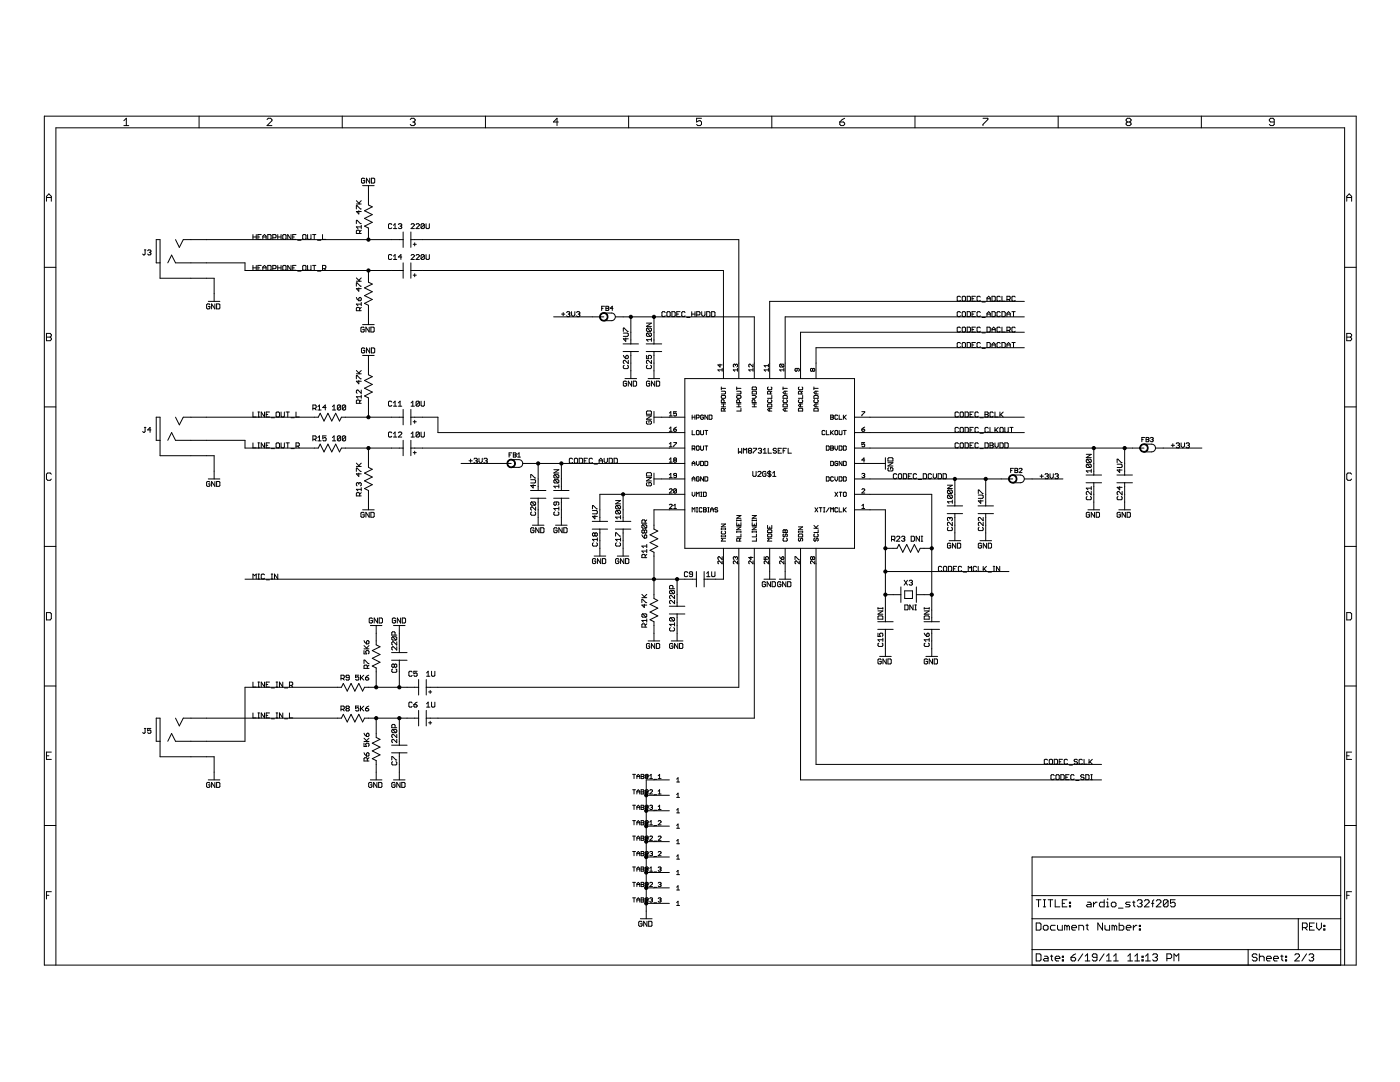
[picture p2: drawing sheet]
<svg xmlns="http://www.w3.org/2000/svg" width="279mm" height="216mm" viewBox="0 0 279 216" stroke-linecap="round" stroke-linejoin="round" font-family="sans-serif">
<g fill="#000" stroke="#000" stroke-width=".2">
<path d="M8.8 23.2v169.4zM9.3 39.2l.5-.5zM9.3 39.4h.9zM9.8 38.7l.4 .5zM10.2 39.2v1zM11.2 25.5v167.1zM24.7 24.1l.5-.5zM24.7 25.1h1zM25.2 23.6v1.5zM39.7 23.2v2.3zM53.3 25.1l1-1zM53.5 23.6l-.2 .3z"/>
<path d="M53.5 23.6h.5zM53.3 25.1h1zM54.3 23.9v.2zM54 23.6l.3 .3zM68.3 23.2v2.3zM72.1 35.7v.7zM72.1 36.4l.2 .1zM72.1 35.7l.2-.1zM72.3 36.5h.3zM72.3 35.6h.3zM72.6 36.5l.2-.1zM72.6 35.6l.2 .1z"/>
<path d="M72.8 36v.4zM72.5 36h.3zM73.1 35.6v.9zM73.1 35.6l.7 .9zM73.5 37v1.6zM73.8 35.6v.9zM74.1 35.6v.9zM74.1 36.5h.5zM74.6 36.5l.2-.1zM74.1 35.6h.5zM72.4 37h2.3zM74.8 35.7v.7z"/>
<path d="M74.6 35.6l.2 .1zM82.1 23.6l-.2 .3zM82.1 23.6h.5zM81.9 24.8l.2 .3zM82.6 23.6l.2 .3zM82.4 24.3h.2zM82.6 24.3l.2 .3zM82.1 25.1h.5zM82.8 23.9v.2zM82.8 24.1l-.2 .2zM82.8 24.6v.2zM82.6 25.1l.2-.3z"/>
<path d="M96.9 23.2v2.3zM110.4 24.3h1zM111.2 23.6v1.5zM111.2 23.6l-.8 .7zM125.5 23.2v2.3zM139 23.6v.7zM139 24.3l.5-.2zM139 24.8l.3 .3zM139.5 24.1h.2zM139.7 24.1l.3 .2zM139.3 25.1h.4zM139 23.6h1z"/>
<path d="M140 24.3v.5zM139.7 25.1l.3-.3zM154 23.2v2.3zM167.6 24.3v.5zM167.6 24.8l.2 .3zM167.8 25.1h.5zM167.6 24.3l.5-.4zM168.3 25.1l.3-.3zM167.6 24.3h.7zM168.1 23.9l.5-.3zM168.6 24.6v.2zM168.3 24.3l.3 .3z"/>
<path d="M182.6 23.2v2.3zM196.2 23.6h.9zM196.2 24.8v.3zM197.1 23.6v.3zM196.2 24.8l.9-.9zM211.2 23.2v2.3zM225 23.6l-.3 .3zM224.7 24.6v.2zM224.7 24.6l.3-.3zM224.7 23.9v.2zM225 23.6h.5zM224.7 24.8l.3 .3z"/>
<path d="M224.7 24.1l.3 .2zM225 24.3h.5zM225.5 23.6l.2 .3zM225.5 24.3l.2 .3zM225 25.1h.5zM225.7 23.9v.2zM225.5 24.3l.2-.2zM225.7 24.6v.2zM225.5 25.1l.2-.3zM239.8 23.2v2.3zM253.3 24.8l.3 .3zM253.3 23.9v.2z"/>
<path d="M253.3 24.1l.3 .2zM253.6 25.1h.5zM253.6 23.6l-.3 .3zM253.6 24.3h.7zM254.1 25.1l.2-.3zM253.6 23.6h.5zM254.3 23.9v.9zM254.1 23.6l.2 .3zM11.2 25.5h257.2zM268.8 39.2l.5-.5zM268.8 39.4h.9zM269.3 38.7l.4 .5z"/>
<path d="M269.7 39.2v1zM8.8 23.2h261.9zM8.8 53.3h2.4zM9.3 39.2v1zM28.5 50.7l.1 .2zM28.6 50.9h.2zM29 50.7l-.2 .2zM28.8 49.9h.3zM29 49.9v.8zM29.5 50l.1-.1zM29.6 49.9h.4zM29.5 50.7l.1 .2z"/>
<path d="M30 49.9l.1 .1zM29.8 50.4h.2zM30 50.4l.1 .1zM29.6 50.9h.4zM30.1 50v.2zM30 50.4l.1-.2zM30.1 50.5v.2zM30.1 50.7l-.1 .2zM31.2 47.8v4.7zM31.2 47.8h.7zM31.9 47.8v4.7zM31.2 52.5h.7z"/>
<path d="M31.9 52.5v3zM31.9 55.5h6.2zM34.2 50.9l-.7 1.6zM34.2 50.9l.8 1.6zM35 47.8l.8 1.6zM36.6 47.8l-.8 1.6zM36.6 47.8h1.5zM35 52.5h3.1zM38.1 47.8h3.1zM38.1 52.5h3.1zM38.1 55.5h3.1zM41.2 55.5h1.5z"/>
<path d="M41.2 52.5h7.7zM42.7 58.6v1.5zM42.7 55.5v3.1zM48.9 52.5v1.5zM50.5 46.8v1zM50.5 47.3h.6zM50.5 53v.9zM50.5 53.4h.6zM51.1 46.8v1zM51.1 53v.9zM51.5 46.8v1zM51.5 47.8h.6z"/>
<path d="M51.5 47.3h.3zM51.5 53v.9zM51.5 53.9h.6zM51.5 53.4h.3zM51.5 46.8h.6zM51.5 53h.6zM52.5 47.1v.7zM52.5 47.1l.3-.3zM52.5 47.3h.6zM52.5 53.3v.6zM52.5 53.3l.3-.3zM52.5 53.4h.6z"/>
<path d="M52.8 46.8l.3 .3zM52.8 53l.3 .3zM53.1 47.1v.7zM53.1 53.3v.6zM53.4 46.8v1zM53.4 47.8h.6zM53.4 53v.9zM53.4 53.9h.6zM54.1 47.6l-.1 .2zM53.4 46.8h.6zM54.1 53.8l-.1 .1zM53.4 53h.6z"/>
<path d="M54.1 46.9v.7zM54 46.8l.1 .1zM54.1 53.1v.7zM54 53l.1 .1zM54.4 46.8v1zM54.4 46.8h.5zM54.4 53v.9zM54.4 53h.5zM54.9 46.8l.2 .1zM54.4 47.5h.5zM54.9 53l.2 .1zM54.4 53.6h.5z"/>
<path d="M55.1 46.9v.4zM55.1 47.3l-.2 .2zM55.1 53.1v.3zM55.1 53.4l-.2 .2zM55.4 46.8v1zM55.4 47.3h.7zM55.4 53v.9zM55.4 53.4h.7zM56.1 46.8v1zM56.1 53v.9zM56.4 46.9v.7zM56.4 47.6l.2 .2z"/>
<path d="M56.4 53.1v.7zM56.4 53.8l.2 .1zM56.4 46.9l.2-.1zM56.6 47.8h.3zM56.4 53.1l.2-.1zM56.6 53.9h.3zM56.6 46.8h.3zM56.9 47.8l.2-.2zM56.6 53h.3zM56.9 53.9l.2-.1zM57.1 46.9v.7zM56.9 46.8l.2 .1z"/>
<path d="M57.1 53.1v.7zM56.9 53l.2 .1zM57.4 46.8v1zM57.4 46.8l.7 1zM57.4 53v.9zM57.4 53l.7 .9zM58.1 46.8v1zM58.1 53v.9zM58.4 46.8v1zM58.4 47.8h.7zM58.4 47.3h.3zM58.4 53v.9z"/>
<path d="M58.4 53.9h.7zM58.4 53.4h.3zM58.4 46.8h.7zM58.4 53h.7zM59.4 47.9h.7zM59.4 54.1h.7zM60.4 46.9v.7zM60.4 47.6l.2 .2zM60.4 53.1v.7zM60.4 53.8l.2 .1zM60.6 46.8l-.2 .1zM60.6 47.8h.3z"/>
<path d="M60.6 53l-.2 .1zM60.6 53.9h.3zM60.6 46.8h.3zM60.9 47.8l.2-.2zM60.6 53h.3zM60.9 53.9l.2-.1zM61.1 46.9v.7zM60.9 46.8l.2 .1zM61.1 53.1v.7zM60.9 53l.2 .1zM61.4 46.8v.8zM61.4 47.6l.2 .2z"/>
<path d="M61.4 53v.8zM61.4 53.8l.2 .1zM61.6 47.8h.3zM61.6 53.9h.3zM61.9 47.8l.2-.2zM62.1 53.8l-.2 .1zM62.1 46.8v.8zM62.1 53v.8zM62.4 46.8h.6zM62.4 53h.6zM62.7 46.8v1zM62.7 53v.9z"/>
<path d="M63.4 47.9h.6zM63.4 54.1h.6zM64.4 46.8v1zM64.4 47.8h.6zM64.4 53v.9zM64.4 53h.5zM64.7 53.6l.3 .3zM64.9 53l.1 .1zM64.4 53.6h.5zM65 53.1v.3zM65 53.4l-.1 .2zM71.1 57.6l.5 .5z"/>
<path d="M71.1 56.5v.6zM71.1 56.5h.2zM71.1 56.1h1zM71.1 42.2l.5 .5zM71.1 41v.7zM71.1 41h.2zM71.1 40.7h1zM71.1 59.4l.2 .3zM71.1 46.1v.5zM71.3 45.9l-.2 .2zM71.1 45.3h1zM71.1 44v.6z"/>
<path d="M71.1 44h.2zM71.3 56.5l.6 .6zM71.3 41l.6 .7zM71.3 59.7l.3 .3zM71.3 45.9h.3zM71.3 44l.6 .6zM71.1 45.3l.3 .3zM71.6 57.4v.7zM71.6 55.9l.5-.4zM71.6 42v.7zM72.1 40l-.5 .6zM71.6 59.5v.5z"/>
<path d="M71.6 45.9l.2 .2zM71.1 55.5l.7 .6zM71.1 40l.7 .7zM71.8 59.4l-.2 .1zM71.8 46.1v.5zM72.1 45.9l-.3 .4zM71.9 57.1h.2zM71.9 41.7h.2zM71.8 59.4h.1zM71.9 44.6h.2zM71.1 57.6h1zM71.1 42.2h1z"/>
<path d="M72.1 59.5v.3zM71.9 59.4l.2 .1zM71.1 46.6h1zM72.1 45v.6zM72.7 59l1.6 .8zM72.7 59l1.6-.8zM72.7 57.4l1.6-.7zM72.7 43.6l1.6 .8zM72.7 45.1l.8 .4zM72.7 43.6l1.6-.8zM72.7 42.1l1.6-.8zM73.5 55.5v.8z"/>
<path d="M73.5 45.5v.8zM73.5 40.1v.8zM73.5 38.6v1.5zM73.5 46.3v1.5zM41.2 47.8h32.3zM48.9 54h24.6zM73.5 54v1.5zM72.7 60.5l1.6-.7zM72.7 57.4l1.6 .8zM73.5 56.3l.8 .4zM72.7 45.1l1.6-.7zM72.7 42.1l1.6 .7z"/>
<path d="M73.5 40.9l.8 .4zM77.5 44.8v.7zM77.5 45.5l.2 .1zM77.5 51v.6zM77.5 51.6l.2 .2zM77.7 44.6l-.2 .2zM77.7 45.6h.3zM77.7 50.8l-.2 .2zM77.7 51.8h.3zM77.7 44.6h.3zM78 45.6l.2-.1zM77.7 50.8h.3z"/>
<path d="M78 51.8l.2-.2zM78.1 47.8h1.6zM78.1 54h1.6zM73.5 47.8h4.6zM73.5 54h4.6zM78 44.6l.2 .2zM78 50.8l.2 .2zM78.5 45l.3-.4zM78.5 45.6h.7zM78.5 51.1l.3-.3zM78.5 51.8h.7zM78.8 44.6v1z"/>
<path d="M78.8 50.8v1zM79.5 44.8l.2-.2zM79.5 51.3h.7zM79.7 44.6h.3zM79.5 45.5l.2 .1zM80 44.6l.2 .2zM79.8 45.1h.2zM80 45.1l.2 .2zM79.7 45.6h.3zM80 50.8v1zM79.5 51.3l.5-.5zM80.2 44.8v.2z"/>
<path d="M80.2 45l-.2 .1zM80.2 45.3v.2zM80 45.6l.2-.1zM80.5 47.8v1.6zM80.5 46.3v1.5zM79.7 47.8h.8zM80.5 54v1.5zM80.5 52.5v1.5zM79.7 54h.8zM82 47.8v1.6zM82 46.3v1.5zM82 54v1.5z"/>
<path d="M82 52.5v1.5zM82 45.6l.7-.6zM82 51.8l.7-.7zM82.2 44.6l-.2 .2zM82.2 50.8l-.2 .2zM82.2 44.6h.3zM82.2 50.8h.3zM82 45.6h.7zM82.7 44.8v.2zM82.5 44.6l.2 .2zM82 51.8h.7zM82.7 51v.1z"/>
<path d="M82.5 50.8l.2 .2zM82 47.8h.8zM82.8 48.5v.6zM82 54h.8zM82.8 54.6v.6zM83 45.6l.7-.6zM83 51.8l.7-.7zM82.5 48.7h.6zM82.5 54.9h.6zM83.2 44.6l-.2 .2zM83.2 50.8l-.2 .2zM83.2 44.6h.3z"/>
<path d="M83.2 50.8h.3zM83 45.6h.7zM83.7 44.8v.2zM83.5 44.6l.2 .2zM83 51.8h.7zM83.7 51v.1zM83.5 50.8l.2 .2zM84 44.8v.7zM84 44.8l.2-.2zM84 45.5l.7-.7zM84 51v.6zM84 51l.2-.2z"/>
<path d="M84 51.6l.7-.6zM84.2 44.6h.3zM84 45.5l.2 .1zM84.2 50.8h.3zM84 51.6l.2 .2zM82.8 47.8h1.5zM82.8 54h1.5zM84.5 44.6l.2 .2zM84.2 45.6h.3zM84.5 50.8l.2 .2zM84.2 51.8h.3zM84.7 44.8v.7z"/>
<path d="M84.5 45.6l.2-.1zM84.7 51v.6zM84.5 51.8l.2-.2zM85 44.6v.9zM85 45.5l.2 .1zM85 50.8v.8zM85 51.6l.2 .2zM85.2 45.6h.3zM85.2 51.8h.3zM85.5 45.6l.2-.1zM85.5 51.8l.2-.2zM85.7 44.6v.9z"/>
<path d="M85.7 50.8v.8zM84.3 54h60.1zM84.3 47.8h63.1zM191 59.3v.6zM191 59.9l.2 .2zM191 59.3l.2-.2zM191.2 59.1h.3zM191.5 59.1l.2 .2zM192 59.3v.6zM192 59.9l.2 .2zM192.2 59.1l-.2 .2zM192.2 59.1h.3z"/>
<path d="M192.7 59.3v.6zM192.5 59.1l.2 .2zM193 59.1v1zM193 59.1h.5zM193.7 59.3v.6zM193.5 59.1l.2 .2zM194 59.1v1zM194 59.6h.3zM194 59.1h.7zM195 59.3v.6zM195 59.9l.2 .2zM195 59.3l.2-.2z"/>
<path d="M195.2 59.1h.3zM195.5 59.1l.1 .2zM197 59.4l.3-.3zM197 59.6h.6zM197.3 59.1l.3 .3zM197.6 59.4v.7zM198 59.1v1zM198 59.1h.5zM198.6 59.3v.6zM198.5 59.1l.1 .2zM199 59.3v.6zM199 59.9l.1 .2z"/>
<path d="M199 59.3l.1-.2zM199.1 59.1h.4zM199.5 59.1l.1 .2zM200 59.1v1zM201 59.1h.4zM201.3 59.8l.3 .3zM201.4 59.1l.2 .2zM201 59.8h.4zM201.6 59.3v.3zM201.6 59.6l-.2 .2zM202 59.3v.6zM202 59.9l.1 .2z"/>
<path d="M202.1 59.1l-.1 .2zM202.1 59.1h.3zM202.4 59.1l.2 .2zM268.8 39.2v1zM268.4 53.3h2.3zM9.3 66.5v1.5zM9.3 66.5h.7zM9.3 67.3h.7zM10 66.5l.2 .3zM10 67.3l.2 .2zM9.3 68h.7zM10.2 66.8v.2z"/>
<path d="M10.2 67l-.2 .3zM10.2 67.5v.3zM10.2 67.8l-.2 .2zM41.2 60.8v.7zM41.2 61.5l.2 .1zM41.4 60.6l-.2 .2zM41.4 61.6h.3zM41.6 60.1h2.3zM41.4 60.6h.3zM41.7 61.6l.2-.1zM41.7 60.6l.2 .2zM41.9 61.2v.3z"/>
<path d="M41.6 61.2h.3zM42.2 60.6v1zM42.2 60.6l.7 1zM42.9 60.6v1zM43.2 60.6v1zM43.2 61.6h.5zM43.9 61.5l-.2 .1zM43.2 60.6h.5zM43.9 60.8v.7zM43.7 60.6l.2 .2zM71.1 76.1l.5 .5zM71.1 74.9v.7z"/>
<path d="M71.1 74.9h.2zM71.1 74.6h1zM71.3 79.8l-.2 .2zM71.1 79.2h1zM71.1 78v.3zM71.1 78.3l.2 .2zM71.1 61.5v.5zM71.3 61.3l-.2 .2zM71.1 60.7h1zM71.3 74.9l.6 .7zM71.3 79.8h.3zM71.3 77.8l-.2 .2z"/>
<path d="M71.3 61.3h.3zM71.1 79.2l.3 .3zM71.3 77.8h.1zM71.1 60.7l.3 .3zM71.6 75.9v.7zM71.6 74.4l.5-.5zM71.6 79.8l.2 .2zM71.6 61.3l.2 .2zM71.6 60h.3zM71.1 73.9l.7 .7zM71.8 80v.5zM71.8 61.5v.5z"/>
<path d="M71.8 61.7l.3-.4zM71.9 75.6h.2zM71.9 60l.2-.2zM72 65.4v.7zM72 66.1l.2 .2zM71.1 76.1h1zM72.1 78.8v.7zM72.1 77.8v.7zM71.4 77.8l.7 .7zM71.1 62h1zM72.1 60.3v.7zM72.1 69.6v.7z"/>
<path d="M72.1 70.3l.2 .1zM72 65.4l.2-.1zM72.2 66.3h.3zM72.3 69.4l-.2 .2zM72.3 70.4h.3zM72.4 64.8h2.3zM72.2 65.3h.3zM72.7 66.1l-.2 .2zM72.3 69.4h.3zM72.6 70.4l.2-.1zM72.5 65.3l.2 .1zM72.7 65.8v.3z"/>
<path d="M72.4 65.8h.3zM72.7 77.5l1.6 .7zM72.7 79l.8 .4zM72.7 77.5l1.6-.8zM72.7 75.9l1.6-.7zM72.7 60.5l.8 .4zM72.6 69.4l.2 .2zM72.8 69.9v.4zM72.5 69.9h.3zM73 65.3v1zM73 65.3l.7 1zM73.1 69.4v1z"/>
<path d="M73.1 69.4l.7 1zM73.5 79.4v.8zM73.5 74v.8zM73.5 70.9v1.6zM73.5 60.9v.8zM73.5 63.2v1.6zM73.5 72.5v1.5zM73.5 61.7v1.5zM73.7 65.3v1zM73.8 69.4v1zM74 65.3v1zM74 66.3h.5z"/>
<path d="M74.1 69.4v1zM74.1 70.4h.5zM72.7 79l1.6-.8zM72.7 75.9l1.6 .8zM73.5 74.8l.8 .4zM74.5 66.3l.2-.2zM74 65.3h.5zM74.6 70.4l.2-.1zM74.1 69.4h.5zM74.7 65.4v.7zM74.5 65.3l.2 .1zM72.4 70.9h2.3z"/>
<path d="M74.8 69.6v.7zM74.6 69.4l.2 .2zM112.1 62.7h.6zM112.4 62.4v.6zM113.1 62.4l.1-.2zM113.2 62.2h.4zM113.1 63l.1 .2zM113.6 62.2l.1 .2zM113.4 62.7h.2zM113.6 62.7l.1 .1zM113.2 63.2h.4zM113.7 62.4v.1z"/>
<path d="M113.6 62.7l.1-.2zM113.7 62.8v.2zM113.7 63l-.1 .2zM114.1 62.2v.6zM114.1 62.8l.3 .4zM114.4 63.2l.3-.4zM114.7 62.2v.6zM115.2 62.2l-.1 .2zM115.2 62.2h.3zM115.1 63l.1 .2zM115.5 62.2l.2 .2zM115.4 62.7h.1z"/>
<path d="M115.5 62.7l.2 .1zM115.2 63.2h.3zM115.7 62.4v.1zM115.5 62.7l.2-.2zM115.7 62.8v.2zM115.7 63l-.2 .2zM118.2 63.2h1.5zM110.5 63.2h7.7zM119.7 63.2h.8zM120.1 61.1v.9zM120.1 61.1h.5zM120.1 61.5h.3z"/>
<path d="M120.5 62.5h1.5zM120.5 64h1.5zM120.9 61.1v.9zM120.9 61.1h.4zM120.9 61.5h.4zM121.3 61.1l.2 .2zM121.3 61.5l.2 .2zM120.9 62h.4zM121.5 61.3v.1zM121.5 61.4l-.2 .1zM121.5 61.7v.1zM121.5 61.8l-.2 .2z"/>
<path d="M121.8 61.5h.5zM122.2 61.1v.9zM122.2 61.1l-.4 .4zM122.8 63.2h1.6zM124.4 70.1h1.5zM124.4 68.6h1.5zM124.4 76.2v.7zM124.4 76.9l.2 .1zM124.4 67.6l.5 .5zM124.4 67.1h.8zM124.4 65.5v.6zM124.4 65.5h.2z"/>
<path d="M124.4 73v.4zM124.4 73.4l.2 .2zM124.4 72.1v.3zM124.4 72.4l.2 .2zM124.4 70.9l.2 .3zM124.6 76.1l-.2 .1zM124.6 77h.3zM124.6 65.5l.6 .6zM124.4 73l.2-.1zM124.6 73.6h.6zM124.4 72.1l.2-.2zM124.6 71.2l.3 .4z"/>
<path d="M124.6 71.9h.1zM124.7 75.5h2.3zM124.6 76.1h.3zM124.9 77l.2-.1zM124.9 67.4v.7zM124.9 71.6h.3zM124.9 71.1v.5zM124.9 76.1l.2 .1zM125.1 76.5v.4zM124.7 76.5h.4zM125.1 70.9l-.2 .2zM125.2 67.1l.2-.1z"/>
<path d="M124.4 66.5h.8zM125.2 66.1h.2zM125.2 73.6l.2-.2zM125.2 71.6l.2-.2zM125.1 70.9h.1zM125.4 76.1v.9zM125.4 76.1l.6 .9zM124.4 67.6h1zM125.4 66.6v.4zM125.2 66.5l.2 .1zM125.4 73v.4zM125.2 72.9l.2 .1z"/>
<path d="M125.4 71.9v.7zM124.7 71.9l.7 .7zM125.4 71.1v.3zM125.2 70.9l.2 .2zM125.9 74v1.5zM125.9 70.9v1.6zM125.9 66.3v1.5zM125.9 70.1h1.5zM125.9 68.6h1.5zM125.9 70.1v.8zM125.9 67.8v.8zM125.9 72.5v1.5z"/>
<path d="M125.9 63.2v3.1zM124.4 63.2h1.5zM126 76.1v.9zM126.4 76.1v.9zM126.4 77h.5zM126.9 77l.1-.1zM126.4 76.1h.5zM127 76.2v.7zM126.9 76.1l.1 .1zM129 70.1h1.5zM129 68.6h1.5zM129 67.8h1z"/>
<path d="M129 66.6v.4zM129 66.6l.2-.1zM129 65.6v.4zM129 65.6l.2-.1zM129 65.1l1-.6zM129 76.2v.7zM129 76.9l.2 .1zM129 73v.4zM129 73.4l.2 .2zM129 72.1v.3zM129 72.4l.2 .2zM129 70.9v.7z"/>
<path d="M129 71.6h.5zM129 67l.2 .1zM129.2 66.5h.6zM129 66l.2 .1zM129.2 65.5h.6zM129 76.2l.2-.1zM129.2 77h.3zM129 73l.2-.1zM129.2 73.6h.6zM129 72.1l.2-.2zM129 67.8l.3 .3zM129.2 71.9h.1z"/>
<path d="M129.3 71.1v.1zM129.5 70.9l-.2 .2zM129.3 75.5h2.4zM129.3 71.2l.2 .4zM129.5 70.9h.3zM129.2 76.1h.3zM129.7 76.9l-.2 .1zM129.5 76.1l.2 .1zM129.7 76.5v.4zM129.3 76.5h.4zM129.2 67.1h.6zM129.8 66.5l.2 .1z"/>
<path d="M129.2 66.5l.6 .6zM129.2 66.1h.6zM129.8 65.5l.2 .1zM129.2 65.5l.6 .6zM129.8 73.6l.2-.2zM129.8 70.9l.2 .2zM130 67.4v.7zM130 66.6v.4zM130 67l-.2 .1zM130 65.6v.4zM130 66l-.2 .1zM129 65.1h1z"/>
<path d="M129 64.5h1zM130 76.1v.9zM130 76.1l.7 .9zM130 73v.4zM129.8 72.9l.2 .1zM130 71.9v.7zM129.3 71.9l.7 .7zM130 71.1v.3zM130 71.4l-.2 .2zM130.5 70.9v1.6zM130.5 66.3v1.5zM130.5 70.1h1.6z"/>
<path d="M130.5 68.6h1.6zM130.5 70.1v.8zM130.5 67.8v.8zM130.5 74v1.5zM130.5 72.5v1.5zM130.5 63.2v3.1zM125.9 63.2h4.6zM130.7 76.1v.9zM131 76.1v.9zM131 77h.5zM131.5 77l.2-.1zM131 76.1h.5z"/>
<path d="M131.7 76.2v.7zM131.5 76.1l.2 .1zM132.1 62.4v.6zM132.1 63l.1 .2zM132.2 62.2l-.1 .2zM132.2 63.2h.4zM132.2 62.2h.4zM132.6 63.2l.2-.2zM132.6 62.2l.2 .2zM133.1 62.4v.6zM133.1 63l.1 .2zM133.2 62.2l-.1 .2z"/>
<path d="M133.2 63.2h.4zM133.2 62.2h.4zM133.6 63.2l.2-.2zM133.8 62.4v.6zM133.6 62.2l.2 .2zM134.1 62.2v1zM134.1 63.2h.5zM134.6 63.2l.1-.2zM134.1 62.2h.5zM134.7 62.4v.6zM134.6 62.2l.1 .2zM135.1 62.2v1z"/>
<path d="M135.1 63.2h.6zM135.1 62.7h.3zM135.1 62.2h.6zM136.1 62.4v.6zM136.1 63l.1 .2zM136.2 62.2l-.1 .2zM136.2 63.2h.4zM136.2 62.2h.4zM136.7 63l-.1 .2zM136.7 75.5v33.9zM136.6 62.2l.1 .2zM137.1 63.4h.6z"/>
<path d="M138 62.2v1zM138 62.7h.7zM138.7 62.2v1zM139 62.2v1zM139 62.2h.5zM139.5 62.2l.2 .2zM139 62.8h.5zM139.7 62.4v.3zM139.7 62.7l-.2 .1zM140 62.2v.6zM140 62.8l.4 .4zM140.4 63.2l.3-.4z"/>
<path d="M140.7 62.2v.6zM141 62.2v1zM141 63.2h.5zM141.5 63.2l.2-.2zM141 62.2h.5zM141.7 62.4v.6zM141.5 62.2l.2 .2zM142 62.2v1zM142 63.2h.5zM142.5 63.2l.2-.2zM142 62.2h.5zM142.7 62.4v.6z"/>
<path d="M142.5 62.2l.2 .2zM143.3 73.8h.8zM143.3 72.8l.4 .4zM143.3 73.8l.3 .3zM143.7 72.7v.5zM144.1 79.8l-.1 .1zM144 79.1v.2zM144 79.3l.1 .2zM144 78.6h.7zM144 77.2v.6zM144.1 79.8h.3zM144.1 79.5h.6z"/>
<path d="M144.1 78.9l-.1 .2zM144.1 73.5v.6zM143.3 72.8h.8zM144.4 79.8l.1 .1zM144.4 72.5v3zM144.4 54v18.5zM144.5 79.9v.4zM144.7 79.5l.1-.2zM144.1 78.9h.6zM144.7 78.6l.1-.1zM144 78.1h.7zM144.8 79.1v.2z"/>
<path d="M144.7 78.9l.1 .2zM144.8 78.2v.3zM144.7 78.1l.1 .1zM144 77.5h.8zM146.3 73.8h.9zM146.3 72.8v.3zM146.3 72.8l.2-.1zM146.3 73.1l.2 .1zM146.5 72.7h.1zM146.3 73.8l.3 .3zM146.6 72.7l.2 .1zM146.8 72.8v.2z"/>
<path d="M146.8 72.8l.1-.1zM146.9 72.7h.1zM147 79.9l.2-.1zM147 79.1v.2zM147 79.3l.2 .2zM147 78.6h.7zM147 77.2v.6zM147 72.7l.2 .1zM147.2 79.8h.2zM147.2 79.5h.5zM147.2 78.9l-.2 .2zM147.2 73.5v.6z"/>
<path d="M147.2 72.8v.3zM147 73.2l.2-.1zM147.4 79.8l.2 .1zM147.4 72.5v3zM147.4 47.8v24.7zM147.6 79.9v.4zM147.7 79.5l.2-.2zM147.2 78.9h.5zM147.7 78.6l.2-.1zM147 78.1h.7zM147.9 79.1v.2zM147.7 78.9l.2 .2z"/>
<path d="M147.9 78.2v.3zM147.7 78.1l.2 .1zM147 77.5h.9zM149.4 73.8h.9zM149.4 72.8v.3zM149.4 73.1l.2 .1zM149.6 72.7l-.2 .1zM149.4 73.8l.3 .3zM149.6 72.7h.1zM150.2 79.8l-.1 .1zM150.1 79.5h.6zM150.1 78.6h.9z"/>
<path d="M150.1 78.2v.4zM150.1 77.8h.9zM150.1 77.3v.5zM150.2 79.8h.3zM150.2 78.1l-.1 .1zM150.2 77.2l-.1 .1zM150.3 73.5v.6zM150.3 72.7v.5zM149.7 72.7l.6 .5zM150.5 79.8l.2 .1zM150.5 72.5v3zM150.5 63.2v9.3z"/>
<path d="M130.5 63.2h20zM150.7 79.9v.4zM150.7 79.5l.3-.3zM150.1 78.9h.6zM150.2 78.1h.6zM150.2 77.2h.6zM150.7 78.9l.3 .3zM151 78.2v.4zM150.8 78.1l.2 .1zM151 77.3v.5zM150.8 77.2l.2 .1zM152.5 73.8h.9z"/>
<path d="M152.5 73h.9zM152.5 73.8l.3 .3zM152.5 73l.3 .2zM153.2 79.9v.3zM153.2 79.5h.8zM153.2 78.2v.4zM153.2 78.2l.1-.1zM153.2 77.3v.3zM153.2 77.6l.1 .2zM153.3 79.8l-.1 .1zM153.3 78.1h.3zM153.2 77.3l.1-.1z"/>
<path d="M153.3 77.8h.6zM153.4 73.5v.6zM153.4 72.7v.5zM153.6 78.1l.2 .1zM153.6 72.5v3zM153.6 60.1v12.4zM153.8 78.2v.4zM153.8 78.3l.2-.2zM153.9 77.8l.1-.2zM153.9 79.8l.1 .1zM154 78.9v.6zM153.2 78.6h.8z"/>
<path d="M154 77.3v.3zM153.9 77.2l.1 .1zM155.6 73.8h.8zM155.6 72.8v.3zM155.7 72.7l-.1 .1zM155.6 73.1l.1 .1zM155.7 72.7h.6zM155.6 73.8l.3 .3zM156.3 79.9v.3zM156.3 79.5h.8zM156.3 79.1v.4zM156.3 78.3l.2-.2z"/>
<path d="M156.3 77.2v.6zM155.7 73.2h.6zM156.3 72.7l.1 .1zM155.7 72.7l.6 .5zM156.4 79.8l-.1 .1zM156.4 78.9l-.1 .2zM156.4 73.5v.6zM156.4 72.8v.3zM156.3 73.2l.1-.1zM156.3 78.3l.2 .3zM156.5 78.1h.6zM156.7 78.1v.5z"/>
<path d="M156.7 72.5v3zM156.7 63.2v9.3zM156.4 78.9h.6zM157 79.8l.1 .1zM157.1 79.1v.4zM157 78.9l.1 .2zM156.5 78.6h.6zM156.3 77.5h.8zM158.7 73.7v.3zM158.7 74l.1 .1zM158.8 73.5l-.1 .2zM158.8 74.1h.1z"/>
<path d="M158.9 74.1l.2-.1zM159.1 73.5v.5zM159.3 79.9v.3zM159.3 79.5h.9zM159.3 78.2v.4zM159.3 78.2l.2-.1zM159.3 77.3v.3zM159.3 77.6l.2 .2zM159.4 74.1l.1-.1zM158.8 73.5h.6zM159.5 79.8l-.2 .1zM159.5 78.1h.3z"/>
<path d="M159.3 77.3l.2-.1zM159.5 77.8h.6zM159.5 73.7v.3zM159.4 73.5l.1 .2zM159.8 78.1l.1 .1zM159.8 72.5v3zM159.8 66.3v6.2zM159.9 78.2v.4zM159.9 78.3l.3-.2zM160.1 77.8l.1-.2zM160.1 79.8l.1 .1zM160.2 78.9v.6z"/>
<path d="M159.3 78.6h.9zM160.2 77.3v.3zM160.1 77.2l.1 .1zM161.8 73.7v.3zM161.9 73.5l-.1 .2zM161.8 74l.1 .1zM161.9 73.5h.1zM162 73.5l.2 .2zM161.9 74.1h.1zM162.3 73.5l-.1 .2zM162 74.1l.2-.1zM162.2 73.7v.3z"/>
<path d="M162.3 73.5h.2zM162.2 74l.1 .1zM162.4 79.9v.3zM162.4 79.5h.9zM162.4 79.1v.4zM162.4 78.3l.3-.2zM162.4 77.2v.6zM162.5 73.5l.1 .2zM162.3 74.1h.2zM162.6 79.8l-.2 .1zM162.6 78.9l-.2 .2zM162.6 73.7v.3z"/>
<path d="M162.5 74.1l.1-.1zM162.4 78.3l.3 .3zM162.7 78.1h.6zM162.9 78.1v.5zM162.9 72.5v3zM162.9 69.4v3.1zM162.6 78.9h.5zM163.1 79.8l.2 .1zM163.3 79.1v.4zM163.1 78.9l.2 .2zM162.7 78.6h.6zM162.4 77.5h.9z"/>
<path d="M136.7 75.5h33.8zM191 65.4v.7zM191 66.1l.2 .2zM191 68.5v.7zM191 69.2l.2 .1zM191 62.4v.6zM191 63l.2 .2zM191 65.4l.2-.1zM191.2 66.3h.3zM191.2 60.1h.3zM191.2 68.3l-.2 .2zM191.2 69.3h.3z"/>
<path d="M191.2 62.2l-.2 .2zM191.2 63.2h.3zM191.2 65.3h.3zM191.5 66.3l.2-.2zM191.5 60.1l.2-.2zM191.2 68.3h.3zM191.5 69.3l.2-.1zM191.2 62.2h.3zM191.5 63.2l.2-.2zM191.5 65.3l.2 .1zM191.5 68.3l.2 .2zM191.5 62.2l.2 .2z"/>
<path d="M192 65.4v.7zM192 66.1l.2 .2zM192 68.5v.7zM192 69.2l.2 .1zM192 62.4v.6zM192 63l.2 .2zM192.2 65.3l-.2 .1zM192.2 66.3h.3zM192.2 60.1h.3zM192.2 68.3l-.2 .2zM192.2 69.3h.3zM192.2 62.2l-.2 .2z"/>
<path d="M192.2 63.2h.3zM192.2 65.3h.3zM192.5 66.3l.2-.2zM192.5 60.1l.2-.2zM192.2 68.3h.3zM192.5 69.3l.2-.1zM192.2 62.2h.3zM192.5 63.2l.2-.2zM192.7 65.4v.7zM192.5 65.3l.2 .1zM192.7 68.5v.7zM192.5 68.3l.2 .2z"/>
<path d="M192.7 62.4v.6zM192.5 62.2l.2 .2zM193 65.3v1zM193 66.3h.5zM193 60.1h.5zM193 68.3v1zM193 69.3h.5zM193 62.2v1zM193 63.2h.5zM193.5 66.3l.2-.2zM193 65.3h.5zM193.7 59.9l-.2 .2z"/>
<path d="M193.5 69.3l.2-.1zM193 68.3h.5zM193.7 63l-.2 .2zM193 62.2h.5zM193.7 65.4v.7zM193.5 65.3l.2 .1zM193.7 68.5v.7zM193.5 68.3l.2 .2zM193.7 62.4v.6zM193.5 62.2l.2 .2zM194 65.3v1zM194 66.3h.7z"/>
<path d="M194 65.8h.3zM194 60.1h.7zM194 68.3v1zM194 69.3h.7zM194 68.8h.3zM194 62.2v1zM194 63.2h.7zM194 62.7h.3zM194 65.3h.7zM194 68.3h.7zM194 62.2h.7zM195 65.4v.7z"/>
<path d="M195 66.1l.2 .2zM195 68.5v.7zM195 69.2l.2 .1zM195 62.4v.6zM195 63l.2 .2zM195 65.4l.2-.1zM195.2 66.3h.3zM195.2 60.1h.3zM195.2 68.3l-.2 .2zM195.2 69.3h.3zM195.2 62.2l-.2 .2zM195.2 63.2h.3z"/>
<path d="M195.2 65.3h.3zM195.6 66.1l-.1 .2zM195.6 59.9l-.1 .2zM195.2 68.3h.3zM195.6 69.2l-.1 .1zM195.2 62.2h.3zM195.6 63l-.1 .2zM195.5 65.3l.1 .1zM195.5 68.3l.1 .2zM195.5 62.2l.1 .2zM196 66.4h.6zM196 60.3h.6z"/>
<path d="M196 69.5h.6zM196 63.4h.6zM197 65.3v1zM197 66.3h.5zM197 59.4v.7zM197 68.3v1zM197 69.3h.5zM197 62.5v.7zM197 62.5l.3-.3zM197 62.7h.6zM197.3 62.2l.3 .3zM197.5 66.3l.1-.2z"/>
<path d="M197 65.3h.5zM197.5 69.3l.1-.1zM197 68.3h.5zM197.6 65.4v.7zM197.5 65.3l.1 .1zM197.6 68.5v.7zM197.5 68.3l.1 .2zM197.6 62.5v.7zM198 65.6v.7zM198 65.6l.3-.3zM198 65.8h.6zM198 60.1h.5z"/>
<path d="M198 68.7v.6zM198 68.7l.3-.4zM198 68.8h.6zM198 62.2v1zM198 63.2h.5zM198.3 65.3l.3 .3zM198.3 68.3l.3 .4zM198.5 60.1l.1-.2zM198.5 63.2l.1-.2zM198 62.2h.5zM198.6 65.6v.7zM198.6 68.7v.6z"/>
<path d="M198.6 62.4v.6zM198.5 62.2l.1 .2zM199 65.4v.7zM199 66.1l.1 .2zM199 68.5v.7zM199 69.2l.1 .1zM199 62.4v.6zM199 63l.1 .2zM199 65.4l.1-.1zM199.1 66.3h.4zM199.1 60.1h.4zM199.1 68.3l-.1 .2z"/>
<path d="M199.1 69.3h.4zM199.1 62.2l-.1 .2zM199.1 63.2h.4zM199.1 65.3h.4zM199.5 66.3l.1-.2zM199.5 60.1l.1-.2zM199.1 68.3h.4zM199.5 69.3l.1-.1zM199.1 62.2h.4zM199.5 63.2l.1-.2zM199.5 65.3l.1 .1zM199.5 68.3l.1 .2z"/>
<path d="M199.5 62.2l.1 .2zM200 65.3v1zM200 66.3h.6zM200 60.1h.6zM200 68.3v1zM200 69.3h.4zM200 62.2v1zM200 63.2h.4zM200.4 69.3l.2-.1zM200 68.3h.4zM200.4 63.2l.2-.2zM200 62.2h.4z"/>
<path d="M200.6 68.5v.7zM200.4 68.3l.2 .2zM200.6 62.4v.6zM200.4 62.2l.2 .2zM201 65.3v1zM201 65.3h.4zM201 59.1v1zM201 68.7v.6zM201.3 68.3l-.3 .4zM201 68.8h.6zM201 62.5v.7zM201.3 62.2l-.3 .3z"/>
<path d="M201 62.7h.6zM201.3 65.9l.3 .4zM201.3 68.3l.3 .4zM201.3 62.2l.3 .3zM201.4 65.3l.2 .1zM201 65.9h.4zM201.6 65.4v.4zM201.6 65.8l-.2 .1zM201.6 68.7v.6zM201.6 62.5v.7zM202 65.4v.7zM202 66.1l.1 .2z"/>
<path d="M202 68.3h.6zM202 62.2h.6zM202.1 65.3l-.1 .1zM202.1 66.3h.3zM202.1 60.1h.3zM202.3 68.3v1zM202.3 62.2v1zM202.1 65.3h.3zM202.4 66.3l.2-.2zM202.4 60.1l.2-.2zM202.4 65.3l.2 .1zM159.8 66.3h44.6z"/>
<path d="M153.6 60.1h50.8zM162.9 69.4h41.5zM156.7 63.2h47.7zM268.8 66.5v1.5zM268.8 66.5h.7zM268.8 67.3h.7zM269.5 66.5l.2 .3zM269.5 67.3l.2 .2zM268.8 68h.7zM269.7 66.8v.2zM269.7 67l-.2 .3zM269.7 67.5v.3z"/>
<path d="M269.5 68l.2-.2zM8.8 81.2h2.4zM9.3 94.6v1zM9.3 95.6l.2 .2zM9.3 94.6l.2-.2zM9.5 95.8h.5zM9.5 94.4h.5zM10.2 95.6l-.2 .2zM10 94.4l.2 .2zM28.5 86.1l.1 .2zM28.6 86.3h.2zM29 86.1l-.2 .2z"/>
<path d="M28.8 85.3h.3zM29 85.3v.8zM29.5 85.8h.6zM30 85.3v1zM30 85.3l-.5 .5zM31.2 83.2v4.7zM31.2 83.2h.7zM31.9 83.2v4.7zM31.2 87.9h.7zM31.9 87.9v3zM31.9 90.9h6.2zM34.2 86.3l-.7 1.6z"/>
<path d="M34.2 86.3l.8 1.6zM35 83.2l.8 1.6zM36.6 83.2l-.8 1.6zM36.6 83.2h1.5zM35 87.9h3.1zM38.1 83.2h3.1zM38.1 87.9h3.1zM38.1 90.9h3.1zM41.2 90.9h1.5zM41.2 87.9h7.7zM41.2 96.2v.7zM41.2 96.9l.2 .1z"/>
<path d="M41.2 96.2l.2-.1zM41.4 97h.3zM41.6 95.6h2.3zM41.4 96.1h.3zM41.7 97l.2-.1zM41.7 96.1l.2 .1zM41.9 96.6v.3zM41.6 96.6h.3zM42.2 96.1v.9zM42.2 96.1l.7 .9zM42.7 94v1.6zM42.7 90.9v3.1z"/>
<path d="M42.9 96.1v.9zM43.2 96.1v.9zM43.2 97h.5zM43.7 97l.2-.1zM43.2 96.1h.5zM43.9 96.2v.7zM43.7 96.1l.2 .1zM48.9 87.9v1.5zM50.5 82.2v1zM50.5 83.2h.6zM50.5 88.4v1zM50.5 89.4h.6z"/>
<path d="M51.5 83.2h.3zM51.5 82.2h.3zM51.5 89.4h.3zM51.5 88.4h.3zM51.6 82.2v1zM51.6 88.4v1zM52.1 82.2v1zM52.1 82.2l.7 1zM52.1 88.4v1zM52.1 88.4l.7 1zM52.8 82.2v1zM52.8 88.4v1z"/>
<path d="M53.1 82.2v1zM53.1 83.2h.7zM53.1 82.7h.3zM53.1 88.4v1zM53.1 89.4h.7zM53.1 88.9h.3zM53.1 82.2h.7zM53.1 88.4h.7zM54.1 83.4h.7zM54.1 89.5h.7zM55.1 82.4v.6zM55.1 83l.2 .2z"/>
<path d="M55.1 88.5v.7zM55.1 89.2l.2 .2zM55.3 82.2l-.2 .2zM55.3 83.2h.3zM55.3 88.4l-.2 .1zM55.3 89.4h.3zM55.3 82.2h.3zM55.6 83.2l.2-.2zM55.3 88.4h.3zM55.6 89.4l.2-.2zM55.8 82.4v.6zM55.6 82.2l.2 .2z"/>
<path d="M55.8 88.5v.7zM55.6 88.4l.2 .1zM56.1 82.2v.8zM56.1 83l.2 .2zM56.1 88.4v.8zM56.1 89.2l.2 .2zM56.3 83.2h.3zM56.3 89.4h.3zM56.7 83l-.1 .2zM56.7 89.2l-.1 .2zM56.7 82.2v.8zM56.7 88.4v.8z"/>
<path d="M57.1 82.2h.6zM57.1 88.4h.6zM57.4 82.2v1zM57.4 88.4v1zM58.1 83.4h.6zM58.1 89.5h.6zM59.1 82.2v1zM59.1 83.2h.6zM59.1 88.4v1zM59.1 88.4h.5zM59.4 89l.3 .4zM59.6 88.4l.1 .1z"/>
<path d="M59.1 89h.5zM59.7 88.5v.4zM59.7 88.9l-.1 .1zM62.4 80.8v1zM62.4 80.8h.5zM62.4 87v1zM62.4 87h.5zM41.2 83.2h21.5zM48.9 89.4h13.8zM62.8 81.5l.3 .3zM62.8 87.7l.3 .3zM62.9 80.8l.2 .2z"/>
<path d="M62.4 81.5h.5zM62.9 87l.2 .1zM62.4 87.7h.5zM63.1 81v.3zM63.1 81.3l-.2 .2zM63.1 87.1v.4zM63.1 87.5l-.2 .2zM63.8 80.8l-.4 .4zM63.4 81.8h.7zM63.8 87l-.4 .3zM63.4 88h.7zM62.7 83.2h.8z"/>
<path d="M62.7 89.4h.8zM63.8 80.8v1zM63.8 87v1zM63.9 82.5l-.4 .7zM63.9 88.6l-.4 .8zM64.4 81.3h.7zM64.4 87v.5zM64.4 87.5l.3-.2zM64.4 87.8l.2 .2zM63.9 82.5l.8 1.5zM63.9 88.6l.8 1.6zM64.7 87.3h.2z"/>
<path d="M64.9 80.8v1zM64.9 80.8l-.5 .5zM64.9 87.3l.2 .2zM64.6 88h.3zM64.4 87h.7zM65.1 87.5v.3zM65.1 87.8l-.2 .2zM65.4 82.5l-.7 1.5zM65.4 82.5l.8 1.5zM65.4 88.6l-.7 1.6zM65.4 88.6l.8 1.6zM67 82.5l-.8 1.5z"/>
<path d="M67 88.6l-.8 1.6zM66.3 81.2l.4-.4zM66.3 81.8h.7zM66.3 87.3l.4-.3zM66.3 88h.7zM66.7 80.8v1zM66.7 87v1zM67 82.5l.8 1.5zM67 88.6l.8 1.6zM67.3 81v.6zM67.3 81l.2-.2zM67.3 81.6l.7-.6z"/>
<path d="M67.3 87.1v.7zM67.5 87l-.2 .1zM67.3 87.8l.7-.7zM67.5 80.8h.3zM67.3 81.6l.2 .2zM67.5 87h.3zM67.3 87.8l.2 .2zM68.1 83.2l-.3 .8zM68.1 89.4l-.3 .8zM67.8 80.8l.2 .2zM67.5 81.8h.3zM67.8 87l.2 .1z"/>
<path d="M67.5 88h.3zM68 81v.6zM68 81.6l-.2 .2zM68 87.1v.7zM68 87.8l-.2 .2zM68.1 83.2h.8zM68.1 89.4h.8zM68.3 81v.6zM68.3 81l.2-.2zM68.3 81.6l.7-.6zM68.3 87.1v.7zM68.5 87l-.2 .1z"/>
<path d="M68.3 87.8l.7-.7zM68.5 80.8h.3zM68.3 81.6l.2 .2zM68.5 87h.3zM68.3 87.8l.2 .2zM68.8 80.8l.2 .2zM68.5 81.8h.3zM68.8 87l.2 .1zM68.5 88h.3zM69 81v.6zM69 81.6l-.2 .2zM69 87.1v.7z"/>
<path d="M69 87.8l-.2 .2zM71.1 94.6l.5 .5zM71.1 93.4v.7zM71.1 93.4h.2zM71.1 93.1h1zM71.1 80v.5zM71.1 98.5v.5zM71.3 98.3l-.2 .2zM71.1 97.6h1zM71.1 96.5v.3zM71.3 96.3l-.2 .2zM71.3 93.4l.6 .7z"/>
<path d="M71.3 98.3h.3zM71.1 96.8l.2 .2zM71.3 96.3h.1zM71.1 97.6l.3 .4zM71.4 96.3l.2 .2zM71.6 94.4v.7zM71.6 92.9l.5-.5zM71.6 98.3l.2 .2zM71.6 96.5v.1zM71.6 96.5l.2-.2zM71.1 92.4l.7 .7zM71.8 80.1l.3-.3z"/>
<path d="M71.8 98.5v.5zM71.8 98.6l.3-.3zM71.8 96.3h.1zM71.9 94.1h.2zM71.9 96.3l.2 .2zM71.1 94.6h1zM71.1 80.5h1zM71.1 99h1zM72.1 97.3v.7zM72.1 96.5v.3zM72.1 96.8l-.2 .2zM72.7 95.9l1.6 .8z"/>
<path d="M72.7 97.5l.8 .4zM72.7 95.9l1.6-.7zM72.7 94.4l1.6-.8zM73.5 97.9v.7zM73.5 92.5v.8zM73.5 98.6v1.6zM73.5 80.2v3zM68.9 83.2h4.6zM68.9 89.4h4.6zM73.5 89.4v3.1zM72.7 97.5l1.6-.8zM72.7 94.4l1.6 .8z"/>
<path d="M73.5 93.3l.8 .3zM77.5 80.2v.7zM77.5 80.9l.2 .1zM77.5 86.4v.6zM77.5 87l.2 .2zM77.7 80.1l-.2 .1zM77.7 81h.3zM77.7 86.2l-.2 .2zM77.7 87.2h.3zM77.7 80.1h.3zM78 81l.2-.1zM77.7 86.2h.3z"/>
<path d="M78 87.2l.2-.2zM78.1 83.2h1.6zM78.1 89.4h1.6zM73.5 83.2h4.6zM73.5 89.4h4.6zM78 80.1l.2 .1zM78 86.2l.2 .2zM78.8 80.1l-.3 .3zM78.5 81h.7zM78.8 86.2l-.3 .4zM78.5 87.2h.7zM78.8 80.1v.9z"/>
<path d="M78.8 86.2v1zM79.5 80.4l.3-.3zM79.5 81h.7zM79.5 87.2l.7-.6zM79.7 86.2l-.2 .2zM79.8 80.1v.9zM79.7 86.2h.3zM79.5 87.2h.7zM80.2 86.4v.2zM80 86.2l.2 .2zM80.5 83.2v1.6zM80.5 81.7v1.5z"/>
<path d="M79.7 83.2h.8zM80.5 89.4v1.5zM80.5 87.9v1.5zM79.7 89.4h.8zM82 83.2v1.6zM82 81.7v1.5zM82 89.4v1.5zM82 87.9v1.5zM82 80.4l.4-.3zM82 81h.7zM82 86.6l.4-.4zM82 87.2h.7z"/>
<path d="M82.4 80.1v.9zM82.4 86.2v1zM82 83.2h.8zM82.8 83.9v.6zM82 89.4h.8zM82.8 90v.6zM83 80.2v.7zM83 80.2l.2-.1zM83 80.9l.7-.7zM83 86.4v.6zM83 86.4l.2-.2zM83 87l.7-.6z"/>
<path d="M82.5 84.2h.6zM82.5 90.3h.6zM83.2 80.1h.3zM83 80.9l.2 .1zM83.2 86.2h.3zM83 87l.2 .2zM83.5 80.1l.2 .1zM83.2 81h.3zM83.5 86.2l.2 .2zM83.2 87.2h.3zM83.7 80.2v.7zM83.7 80.9l-.2 .1z"/>
<path d="M83.7 86.4v.6zM83.7 87l-.2 .2zM84 80.1v.8zM84 80.9l.2 .1zM84 86.2v.8zM84 87l.2 .2zM84.2 81h.3zM84.2 87.2h.3zM82.8 83.2h1.5zM82.8 89.4h1.5zM84.5 81l.2-.1zM84.5 87.2l.2-.2z"/>
<path d="M84.7 80.1v.8zM84.7 86.2v.8zM87.4 83.2v3.1zM84.3 83.2h3.1zM93.6 91.9h.7zM93.9 91.6v.7zM94.7 91.4l-.1 .2zM94.7 91.4h.4zM94.6 92.3l.1 .1zM95.1 91.4l.1 .2zM94.9 91.9h.2zM95.1 91.9l.1 .2z"/>
<path d="M94.7 92.4h.4zM95.2 91.6v.2zM95.2 91.8l-.1 .1zM95.2 92.1v.2zM95.2 92.3l-.1 .1zM95.6 91.4v.7zM95.6 92.1l.3 .3zM95.9 92.4l.3-.3zM96.2 91.4v.7zM96.6 91.6l.1-.2zM96.7 91.4h.4zM96.6 92.3l.1 .1z"/>
<path d="M97.1 91.4l.1 .2zM96.9 91.9h.2zM97.1 91.9l.1 .2zM96.7 92.4h.4zM97.2 91.6v.2zM97.2 91.8l-.1 .1zM97.2 92.1v.2zM97.2 92.3l-.1 .1zM99.7 92.5h1.5zM92 92.5h7.7zM101.2 92.5h.8zM101.6 90.4v.8z"/>
<path d="M101.6 90.4h.6zM101.6 90.8h.3zM102 91.7h1.6zM102 93.3h1.6zM102.4 90.4v.8zM102.4 90.4h.5zM102.4 90.8h.5zM102.9 90.4l.1 .1zM102.9 90.8l.1 .1zM102.4 91.2h.5zM103 90.5v.1zM103 90.6l-.1 .2z"/>
<path d="M103 90.9v.2zM102.9 91.2l.1-.1zM103.3 90.6l.3-.2zM103.3 91.2h.6zM103.6 90.4v.8zM104.3 92.5h1.6zM105.9 99.4h1.5zM105.9 97.9h1.5zM105.9 96.9l.5 .5zM105.9 96.4h.8zM105.9 94.7v.7zM105.9 94.7h.2z"/>
<path d="M106.1 94.7l.6 .7zM106.4 96.7v.7zM106.9 96.2l-.2 .2zM105.9 95.7h.8zM106.7 95.4h.2zM105.9 96.9h1zM106.9 95.9v.3zM106.7 95.7l.2 .2zM107.4 95.6v1.5zM107.4 99.4h1.5zM107.4 97.9h1.5zM107.4 97.1v.8z"/>
<path d="M107.4 92.5v3.1zM105.9 92.5h1.5zM110.5 99.4h1.5zM110.5 97.9h1.5zM110.5 97h1zM110.5 95.9v.3zM110.5 95.9l.2-.2zM110.5 94.9v.3zM110.5 94.9l.2-.2zM110.5 94.4l1-.7zM110.5 96.2l.2 .2zM110.7 95.7h.7z"/>
<path d="M110.5 95.2l.2 .2zM110.7 94.7h.7zM110.5 97l.4 .4zM110.7 96.4h.7zM111.4 95.7l.1 .2zM110.7 95.7l.7 .7zM110.7 95.4h.7zM111.4 94.7l.1 .2zM110.7 94.7l.7 .7zM111.5 96.7v.7zM111.5 95.9v.3zM111.5 96.2l-.1 .2z"/>
<path d="M111.5 94.9v.3zM111.5 95.2l-.1 .2zM110.5 94.4h1zM110.5 93.7h1zM112 95.6v1.5zM112 99.4h1.6zM112 97.9h1.6zM112 97.1v.8zM112 92.5v3.1zM107.4 92.5h4.6zM113.6 91.6v.7zM113.6 92.3l.2 .1z"/>
<path d="M113.8 91.4l-.2 .2zM113.8 92.4h.3zM113.8 91.4h.3zM114.1 92.4l.2-.1zM114.1 91.4l.2 .2zM114.6 91.6v.7zM114.6 92.3l.2 .1zM114.8 91.4l-.2 .2zM114.8 92.4h.3zM114.8 91.4h.3zM115.1 92.4l.2-.1zM115.3 91.6v.7z"/>
<path d="M115.1 91.4l.2 .2zM115.6 91.4v1zM115.6 92.4h.5zM116.1 92.4l.2-.1zM115.6 91.4h.5zM116.3 91.6v.7zM116.1 91.4l.2 .2zM116.6 91.4v1zM116.6 92.4h.6zM116.6 91.9h.3zM116.6 91.4h.6zM117.6 91.6v.7z"/>
<path d="M117.6 92.3l.2 .1zM117.8 91.4l-.2 .2zM117.8 92.4h.3zM117.8 91.4h.3zM118.2 92.3l-.1 .1zM118.1 91.4l.1 .2zM118.6 92.6h.6zM119.6 91.8v.6zM119.6 91.8l.3-.4zM119.6 91.9h.6zM119.7 98.6v3.1zM119.9 91.4l.3 .4z"/>
<path d="M120.2 91.8v.6zM120.6 91.4v.7zM120.6 92.1l.3 .3zM120.9 92.4l.3-.3zM121.2 91.4v.7zM121.6 91.4v1zM121.6 92.4h.4zM122 92.4l.2-.1zM121.6 91.4h.4zM122.2 91.6v.7zM122 91.4l.2 .2zM122.6 91.4v1z"/>
<path d="M122.6 92.4h.4zM123 92.4l.2-.1zM122.6 91.4h.4zM123.2 91.6v.7zM123 91.4l.2 .2zM122.9 99.9h.9zM124.4 98.6v3.1zM119.7 98.6h4.7zM129 96.5v.3zM129 96.8l.2 .1zM129 96l1-.7zM129 95h1z"/>
<path d="M129 94.5v.5zM129 84.1v.4zM129 84.5l.2 .1zM129 83.7l1-.7zM129 82.7h1zM129 82.1v.6zM129.2 96.3l-.2 .2zM129.2 96.9h.6zM129 94.5l.2-.2zM129 84.1l.2-.1zM129.2 84.6h.6zM129 82.1l.2-.1z"/>
<path d="M129.5 96.3v.3zM129.5 84v.3zM129.8 96.9l.2-.1zM129.5 96.3h.3zM129.2 94.3h.6zM129.8 84.6l.2-.1zM129.5 84h.3zM129.2 82h.6zM130 96.5v.3zM129.8 96.3l.2 .2zM129 96h1zM129 95.3h1z"/>
<path d="M130 94.5v.5zM129.8 94.3l.2 .2zM130 84.1v.4zM129.8 84l.2 .1zM129 83.7h1zM129 83h1zM130 82.1v.6zM129.8 82l.2 .1zM130.5 94.4v2.3zM130.5 82.1v2.3zM130.5 95.6h1.6zM130.5 83.2h1.6z"/>
<path d="M132.1 95.6h1.5zM132.1 83.2h1.5zM133.6 82.4l.3-.3zM133.6 83h.6zM133.6 85.5l.3-.3zM133.6 86.1h.6zM133.6 88.6l.3-.3zM133.6 89.2h.6zM133.6 91.7l.3-.3zM133.6 92.2h.6zM133.6 94.7l.3-.2zM133.6 95.3h.6z"/>
<path d="M133.6 98.4l.6-.6zM133.6 83.2h3.1zM133.6 86.3h3.1zM133.6 89.4h3.1zM133.6 92.5h3.1zM133.6 95.6h3.1zM133.6 98.6h3.1zM87.4 86.3h46.2zM84.3 89.4h49.3zM124.4 98.6h9.2zM112 92.5h21.6zM133.7 97.5l-.1 .2z"/>
<path d="M133.9 82.1v.9zM133.9 85.2v.9zM133.9 88.3v.9zM133.9 91.4v.8zM133.9 94.5v.8zM133.7 97.5h.3zM133.6 98.4h.6zM134.2 97.7v.1zM134 97.5l.2 .2zM134.5 82.1v.5zM134.5 82.6l.2-.2zM134.5 85.6v.3z"/>
<path d="M134.5 85.9l.1 .2zM134.5 88.3h.5zM134.5 89v.2zM134.6 91.4l-.1 .1zM134.5 91.9v.2zM134.6 91.8l-.1 .1zM134.5 91.5v.2zM134.5 95.2l.1 .1zM134.5 94.6v.1zM134.5 94.7l.1 .2zM134.5 97.7v.6zM134.6 97.5l-.1 .2z"/>
<path d="M135 97.7l-.5 .6zM134.5 82.8l.1 .2zM134.6 86.1h.3zM134.6 91.4h.3zM134.5 92.1l.1 .1zM134.5 91.7l.1 .1zM134.6 91.8h.3zM134.6 95.3h.3zM134.5 94.6l.1-.1zM134.6 94.9h.4zM134.6 97.5h.3zM134.5 98.3l.1 .1z"/>
<path d="M134.7 82.4h.2zM134.7 85.4l-.2 .2zM134.9 82.4l.1 .2zM134.6 83h.3zM134.9 86.1l.1-.2zM134.5 85.6h.4zM134.9 91.4l.1 .1zM134.9 91.8l.1 .1zM134.6 92.2h.3zM135 95.2l-.1 .1zM134.6 94.5h.3zM134.9 97.5l.1 .2z"/>
<path d="M134.6 98.4h.3zM134.5 82.1h.5zM135 82.6v.2zM135 82.8l-.1 .2zM134.7 85.4l.3-.2zM135 85.8v.1zM134.9 85.6l.1 .2zM135 88.3v.1zM135 88.4l-.5 .6zM135 91.5v.2zM134.9 91.8l.1-.1zM135 91.9v.2z"/>
<path d="M135 92.1l-.1 .1zM135 94.6v.6zM134.9 94.5l.1 .1zM135 97.7v.6zM134.9 98.4l.1-.1zM138.1 82.8v.9zM138.1 83.2h.6zM138.1 85.9v.8zM138.1 86.7h.6zM138.1 89v.8zM138.1 89h.5zM138.1 92.4v.5z"/>
<path d="M138.4 92.1l-.3 .3zM138.1 92.5h.6zM138.1 95.4v.6zM138.1 95.4l.3-.3zM138.1 95.6h.6zM138.1 98.2v.6zM138.1 98.8l.3 .3zM138.4 89.5l.3 .3zM138.4 92.1l.3 .3zM138.4 95.1l.3 .3zM138.7 98.8l-.3 .3zM138.6 89l.1 .1z"/>
<path d="M138.1 89.5h.5zM138.7 82.8v.9zM138.7 89.1v.3zM138.7 89.4l-.1 .1zM138.7 92.4v.5zM138.7 95.4v.6zM138.7 98.2v.6zM139 82.8v.9zM139 82.8h.4zM139 86v.6zM139 86.6l.1 .1zM139 89.1v.6z"/>
<path d="M139 89.7l.1 .1zM139 92.1v.5zM139 92.6l.3 .3zM139 95.3v.5zM139 95.8l.1 .2zM139 98.2v.9zM139 98.2l.3 .3zM139.1 85.9l-.1 .1zM139.1 86.7h.3zM139.1 89l-.1 .1zM139.1 89.8h.3zM139.1 95.1l-.1 .2z"/>
<path d="M139.1 96h.3zM139.3 92.9l.2-.3zM139.5 98.2l-.2 .3zM139.4 82.8l.1 .2zM139 83.4h.4zM139.1 85.9h.3zM139.4 86.7l.1-.1zM139.1 89h.3zM139.5 89.7l-.1 .1zM139.1 95.1h.3zM139.5 95.8l-.1 .2zM139.5 83v.2z"/>
<path d="M139.4 83.4l.1-.2zM139.5 86v.6zM139.4 85.9l.1 .1zM139.5 89.1v.6zM139.4 89l.1 .1zM139.5 92.1v.5zM139.4 95.1l.1 .2zM139.5 95.6v.2zM139.3 95.6h.2zM139.5 98.2v.9zM139.8 83v.5zM139.8 83.5l.2 .2z"/>
<path d="M139.8 85.9v.7zM139.8 86.6l.2 .1zM139.8 89v.7zM139.8 89.7l.2 .1zM139.8 92.1v.8zM139.8 92.9h.5zM139.8 95.1v.9zM139.8 95.1l.6 .9zM139.8 99.1h.3zM139.8 98.2h.3zM139.8 83l.2-.2zM140 83.7h.3z"/>
<path d="M140 86.7h.3zM140 89.8h.3zM140 98.2v.9zM140 82.8h.3zM140.3 83.7l.1-.2zM140.3 86.7l.1-.1zM140.3 89.8l.1-.1zM140.3 92.9l.1-.1zM139.8 92.1h.5zM140.3 82.8l.1 .2zM140.4 83.2v.3zM140.1 83.2h.3z"/>
<path d="M140.4 85.9v.7zM140.4 89v.7zM140.4 92.2v.6zM140.3 92.1l.1 .1zM140.4 95.1v.9zM140.4 98.2v.9zM140.4 99.1h.4zM140.7 82.8v.9zM140.7 82.8l.5 .9zM140.7 85.9h.5zM140.7 89h.5zM140.7 92.1v.8z"/>
<path d="M140.7 92.9h.4zM140.7 95.1v.9zM140.7 96h.4zM140.8 99.1l.1-.2zM140.4 98.2h.4zM140.9 98.4v.5zM140.8 98.2l.1 .2zM141 85.9v.8zM141 89v.8zM141.1 92.9l.1-.1zM140.7 92.1h.4zM141.1 96l.1-.2z"/>
<path d="M140.7 95.1h.4zM141.2 82.8v.9zM141.2 92.2v.6zM141.1 92.1l.1 .1zM141.2 95.3v.5zM141.1 95.1l.1 .2zM141.5 82.8v.9zM141.5 83.7h.4zM141.9 83.7l.2-.2zM141.5 82.8h.4zM142.1 83v.5zM141.9 82.8l.2 .2z"/>
<path d="M144 81.6v.4zM144.1 81.5l-.1 .1zM144 80.6h.8zM144 79.9v.4zM144.1 81.5h.3zM144.4 81.5l.1 .1zM144.4 80.6v.6zM144.5 81.6v.4zM144.5 81.7l.3-.2zM144 82h.8zM144 81.2h.8zM144 80.3h.8z"/>
<path d="M147 82h.9zM147 80.6h.9zM147 79.9v.4zM147.4 89.5v.9zM147.4 90.4l.3-.3zM147.4 80.6v.6zM147.7 90.1l.3 .3zM147.9 81.5v.5zM147 81.2h.9zM147 80.3h.9zM148 89.5v.9zM148.4 89.5v.9z"/>
<path d="M148.4 89.5l.3 .3zM148.7 89.8l.3-.3zM149 89.5v.9zM149.5 89.5l-.1 .1zM149.4 90.1v.2zM149.5 89.9l-.1 .2zM149.4 89.6v.2zM149.5 89.5h.3zM149.4 90.3l.1 .1zM149.4 89.8l.1 .1zM149.5 89.9h.3zM149.8 89.5l.2 .1z"/>
<path d="M149.8 89.9l.2 .2zM149.5 90.4h.3zM150 89.6v.2zM150 89.8l-.2 .1zM150 90.1v.2zM149.8 90.4l.2-.1zM150.1 80.6h.9zM150.1 79.9v.4zM150.2 94.1v.8zM150.2 94.9l.2 .2zM150.3 89.5h.7zM150.3 90.3v.1z"/>
<path d="M150.4 95.1h.3zM150.5 80.6v.6zM150.7 95.1l.2-.2zM150.9 94.1v.8zM150.1 81.2h.9zM150.1 80.3h.9zM151 89.5v.1zM151 89.6l-.7 .7zM151.2 95.1l.7-.7zM151.3 89.6l.2-.1zM151.4 94.1l-.2 .1zM151.5 89.5h.3z"/>
<path d="M151.3 90.3l.2 .1zM151.4 94.1h.3zM151.8 89.5l.2 .1zM151.7 89.9h.1zM151.8 89.9l.2 .2zM151.5 90.4h.3zM151.2 95.1h.7zM151.9 94.2v.2zM151.7 94.1l.2 .1zM152 89.6v.2zM152 89.8l-.2 .1zM152 90.1v.2z"/>
<path d="M152 90.3l-.2 .1zM152.2 94.2v.7zM152.2 94.9l.2 .2zM152.3 89.8l.4-.3zM152.3 90.4h.7zM152.4 94.1l-.2 .1zM152.4 95.1h.3zM152.7 89.5v.9zM152.4 94.1h.3zM152.9 94.9l-.2 .2zM152.7 94.1l.2 .1zM152.9 94.6v.3z"/>
<path d="M152.5 94.6h.4zM153.5 81.5l-.3 .2zM153.2 81.2h.8zM153.2 80.8v.4zM153.2 80.2l.1 .1zM153.2 94.9l.2 .2zM153.2 94.2v.2zM153.2 94.2l.2-.1zM153.3 89.5v.9zM153.3 90.4h.7zM153.3 80.6l-.1 .2zM153.3 80.3h.6z"/>
<path d="M153.4 95.1h.3zM153.2 94.4l.2 .2zM153.4 94.1h.3zM153.2 81.7l.3 .3zM153.5 81.5h.5zM153.5 93.9v1.3zM153.6 81.5v.5zM153.9 94.9l-.2 .2zM153.4 94.6h.3zM153.7 94.1l.2 .1zM153.9 94.7v.2zM153.7 94.6l.2 .1z"/>
<path d="M153.3 80.6h.6zM153.9 80.3l.1-.1zM153.5 82h.5zM154 80.8v.4zM153.9 80.6l.1 .2zM154 79.9v.3zM154.2 94.4l.3-.3zM154.2 95.1h.7zM154.3 89.6v.2zM154.3 89.8l.2 .1zM154.5 89.5l-.2 .1zM154.5 89.9h.3z"/>
<path d="M154.3 90.3l.2 .1zM154.5 94.1v1zM154.5 89.5h.3zM154.8 89.9l.2 .2zM154.5 90.4h.3zM154.8 89.5l.2 .1zM155 90.1v.2zM154.8 90.4l.2-.1zM155.3 89.5v.9zM155.3 90.4h.7zM155.3 89.9h.3zM155.3 89.5h.7z"/>
<path d="M156.3 81.7l.2-.2zM156.3 81.2h.8zM156.3 80.8v.4zM156.3 80.2l.1 .1zM156.3 89.5v.9zM156.3 89.5h.7zM156.3 89.9h.3zM156.4 80.6l-.1 .2zM156.4 80.3h.6zM156.3 81.7l.2 .3zM156.5 81.5h.6zM156.7 81.5v.5z"/>
<path d="M156.4 80.6h.6zM157.1 80.2l-.1 .1zM156.5 82h.6zM157.1 80.8v.4zM157 80.6l.1 .2zM157.1 79.9v.3zM157.3 89.5v.9zM157.3 90.4h.6zM159.3 82h.9zM159.3 81.6v.4zM159.6 80.6l-.3 .3zM159.3 80.2l.2 .1z"/>
<path d="M159.3 81.6l.2-.1zM159.5 80.3h.6zM159.3 80.9l.3 .3zM159.6 80.6h.6zM159.8 80.6v.6zM159.5 81.5h.6zM160.2 80.2l-.1 .1zM160.2 81.6v.4zM160.1 81.5l.1 .1zM159.6 81.2h.6zM160.2 79.9v.3zM162.4 82h.9z"/>
<path d="M162.4 81.6v.4zM162.7 80.6l-.3 .3zM162.4 80.2l.2 .1zM162.6 81.5l-.2 .1zM162.6 80.3h.5zM162.4 80.9l.3 .3zM162.7 80.6h.6zM162.9 80.6v.6zM162.6 81.5h.5zM163.1 80.3l.2-.1zM163.3 81.6v.4zM163.1 81.5l.2 .1z"/>
<path d="M162.7 81.2h.6zM163.3 79.9v.3zM164.1 86v.6zM164.1 86.6l.1 .1zM164.2 85.9l-.1 .1zM164.2 86.7h.3zM164.2 85.9h.3zM164.5 86.7l.1-.1zM164.5 85.9l.1 .1zM164.9 95.1v.9zM164.9 96h.4zM164.9 89v.8z"/>
<path d="M164.9 89.8h.4zM164.9 85.9v.8zM164.9 86.7h.6zM165.3 96l.2-.2zM164.9 95.1h.4zM165.3 89.8l.2-.1zM164.9 89h.4zM165.5 95.3v.5zM165.3 95.1l.2 .2zM165.5 89.1v.6zM165.3 89l.2 .1zM165.8 95.3v.5z"/>
<path d="M165.8 95.8l.1 .2zM165.8 92.1v.8zM165.8 92.9h.4zM165.8 89v.8zM165.8 89h.4zM165.8 89.4h.4zM165.8 85.9v.8zM166.3 85.9l-.5 .6zM165.8 82.8v.9zM165.8 82.8h.4zM165.8 83.2h.4zM165.9 95.1l-.1 .2z"/>
<path d="M165.9 96h.3zM165.9 86.3l.4 .4zM165.9 95.1h.3zM166.3 95.8l-.1 .2zM166.2 92.9l.1-.1zM165.8 92.1h.4zM166.2 89l.1 .1zM166.2 89.4l.1 .1zM165.8 89.8h.4zM166.2 82.8l.1 .2zM166.2 83.2l.1 .2zM165.8 83.7h.4z"/>
<path d="M166.2 95.1l.1 .2zM166.3 92.2v.6zM166.2 92.1l.1 .1zM166.3 89.1v.2zM166.3 89.3l-.1 .1zM166.3 89.5v.2zM166.3 89.7l-.1 .1zM166.3 83v.1zM166.3 83.1l-.1 .1zM166.3 83.4v.1zM166.3 83.5l-.1 .2zM166.6 98.2l.6 .9z"/>
<path d="M166.6 95.1v.6zM166.6 95.7l.3 .3zM166.6 92.2v.6zM166.6 92.8l.2 .1zM166.6 89v.5zM166.6 89.5l.3 .3zM166.6 86v.6zM166.6 86.6l.2 .1zM166.6 83v.5zM166.6 83.5l.2 .2zM166.8 92.1l-.2 .1zM166.8 92.9h.2z"/>
<path d="M166.8 85.9l-.2 .1zM166.8 86.7h.2zM166.8 82.8l-.2 .2zM166.8 83.7h.2zM167.2 95.7l-.3 .3zM167.2 89.5l-.3 .3zM166.8 92.1h.2zM167 92.9l.2-.1zM166.8 85.9h.2zM167 86.7l.2-.1zM166.8 82.8h.2zM167.2 83.5l-.2 .2z"/>
<path d="M167.2 98.2l-.6 .9zM167.2 95.1v.6zM167 92.1l.2 .1zM167.2 92.5v.3zM166.9 92.5h.3zM167.2 89v.5zM167.2 86v.6zM167 85.9l.2 .1zM167 82.8l.2 .2zM167.5 98.2h.5zM167.5 95.1v.9zM167.5 96h.4z"/>
<path d="M167.5 92.1v.8zM167.5 92.1l.5 .8zM167.5 89v.8zM167.5 89.8h.4zM167.5 85.9v.7zM167.5 86.6l.1 .1zM167.5 82.8v.9zM167.5 83.7h.5zM167.6 86.7h.3zM167.7 98.2v.9zM167.9 96l.1-.2zM167.5 95.1h.4z"/>
<path d="M167.9 89.8l.1-.1zM167.5 89h.4zM167.9 86.7l.1-.1zM168 95.3v.5zM167.9 95.1l.1 .2zM168 92.1v.8zM168 89.1v.6zM167.9 89l.1 .1zM168 85.9v.7zM168.3 98.4v.5zM168.3 98.9l.2 .2zM168.3 95.1v.9z"/>
<path d="M168.3 96h.4zM168.3 92.1v.8zM168.3 92.9h.4zM168.3 89v.8zM168.3 89.8h.4zM168.3 85.9h.6zM168.3 82.8v.9zM168.3 83.4l.6-.6zM168.5 98.2l-.2 .2zM168.5 99.1h.2zM168.5 83.2l.4 .5zM168.6 85.9v.8z"/>
<path d="M168.5 98.2h.2zM168.7 99.1l.2-.2zM168.7 96l.2-.2zM168.3 95.1h.4zM168.7 92.9l.2-.1zM168.3 92.1h.4zM168.7 89.8l.2-.1zM168.3 89h.4zM168.9 98.4v.5zM168.7 98.2l.2 .2zM168.9 95.3v.5zM168.7 95.1l.2 .2z"/>
<path d="M168.9 92.2v.6zM168.7 92.1l.2 .1zM168.9 89.1v.6zM168.7 89l.2 .1zM172 98.4l.6-.6zM172 94.6l.1-.1zM172 91.8h.6zM172 88.3v.4zM172 88.7l.3-.1zM172 85.6v.3zM172 85.9l.1 .2zM172 82.1h.6z"/>
<path d="M172 82.8v.2zM172.1 97.5l-.1 .2zM172.1 94.5h.3zM172 95.2l.1 .1zM172 89l.1 .2zM172.1 86.1h.3zM172.3 88.6h.1zM172 85.6l.3-.2zM172.1 97.5h.3zM172.4 94.5l.2 .1zM172.3 94.9h.1zM172.4 94.9l.2 .1z"/>
<path d="M172.1 95.3h.3zM172.4 91.4v.8zM172.4 91.4l-.4 .4zM172.4 88.6l.2 .1zM172.1 89.2h.3zM172.4 86.1l.2-.2zM172 85.6h.4zM172 98.4h.6zM172.6 97.7v.1zM172.4 97.5l.2 .2zM172.6 94.6v.1zM172.6 94.7l-.2 .2z"/>
<path d="M172.6 95v.2zM172.6 95.2l-.2 .1zM172 88.3h.6zM172.6 88.7v.3zM172.6 89l-.2 .2zM172.3 85.4l.3-.2zM172.6 85.8v.1zM172.4 85.6l.2 .2zM172.6 82.1v.2zM172 82.8l.6-.5zM170.5 98.6h3.1zM170.5 95.6h3.1z"/>
<path d="M170.5 92.5h3.1zM170.5 89.4h3.1zM170.5 86.3h3.1zM170.5 83.2h3.1zM173.6 83.2h30.8zM173.6 98.6h12.3zM173.6 89.4h44.7zM173.6 95.6h17zM173.6 86.3h30.8zM175.2 92.5h1.5zM173.6 92.5h1.6zM176.7 91.3v2.3z"/>
<path d="M177.2 93.5v.3zM177.2 93.8l.2 .2zM177.2 93l1-.7zM177.2 92h1zM177.2 91.5v.5zM177.2 93.5l.2-.2zM177.4 94h.6zM177.4 91.3l-.2 .2zM177.7 93.3v.3zM178 94l.2-.2zM177.7 93.3h.3zM177.4 91.3h.6z"/>
<path d="M178.2 93.5v.3zM178 93.3l.2 .2zM177.2 93h1zM177.2 92.3h1zM178.2 91.5v.5zM178 91.3l.2 .2zM178.3 94.7v.7zM178.3 95.4l.2 .1zM178.5 94.5l-.2 .2zM178.5 95.5h.3zM178.5 94.5h.3zM178.8 95.5l.2-.1z"/>
<path d="M178.8 94.5l.2 .2zM179.3 94.7v.7zM179.3 95.4l.2 .1zM179.5 94.5l-.2 .2zM179.5 95.5h.3zM179.5 94.5h.3zM179.9 95.4l-.1 .1zM179.9 94.7v.7zM179.8 94.5l.1 .2zM180.3 94.5v1zM180.3 95.5h.5zM180.9 95.4l-.1 .1z"/>
<path d="M180.3 94.5h.5zM180.9 94.7v.7zM180.8 94.5l.1 .2zM181.3 94.5v1zM181.3 95.5h.6zM181.3 95h.3zM181.3 94.5h.6zM182.3 94.7v.7zM182.3 95.4l.1 .1zM182.4 94.5l-.1 .2zM182.4 95.5h.4zM182.4 94.5h.4z"/>
<path d="M182.8 95.5l.1-.1zM182.8 94.5l.1 .2zM183.3 95.7h.6zM184.3 94.5v1zM184.3 95.5h.4zM184.7 95.5l.2-.1zM184.3 94.5h.4zM184.9 94.7v.7zM184.7 94.5l.2 .2zM185.3 94.7v.7zM185.3 95.4l.1 .1zM185.4 94.5l-.1 .2z"/>
<path d="M185.4 95.5h.3zM185.4 94.5h.3zM185.7 95.5l.2-.1zM185.7 94.5l.2 .2zM185.9 98.6v10.8zM186.2 94.5v.7zM186.2 95.2l.4 .3zM186.6 95.5l.3-.3zM186.9 94.5v.7zM187.2 94.5v1zM187.2 95.5h.5zM187.7 95.5l.2-.1z"/>
<path d="M187.2 94.5h.5zM187.9 94.7v.7zM187.7 94.5l.2 .2zM188.2 94.5v1zM188.2 95.5h.5zM188.9 95.4l-.2 .1zM188.2 94.5h.5zM188.9 94.7v.7zM188.7 94.5l.2 .2zM189.1 99v.3zM189.2 98.8l-.1 .2zM189.1 98v.3z"/>
<path d="M189.2 97.8l-.1 .2zM189.1 97.5l1-.7zM189.1 99.3l.1 .1zM189.2 98.8h.7zM189.1 98.3l.1 .2zM189.2 97.8h.7zM189.2 99.4h.7zM189.9 98.8l.2 .2zM189.2 98.8l.7 .6zM189.2 98.5h.7zM189.9 97.8l.2 .2zM189.2 97.8l.7 .7z"/>
<path d="M190.1 99v.3zM190.1 99.3l-.2 .1zM190.1 98v.3zM190.1 98.3l-.2 .2zM189.1 97.5h1zM189.1 96.8h1zM190.6 98.6v1.6zM190.6 95.6v3zM190.6 95.6h6.1zM190.6 82.4v.6zM190.6 83l.2 .2zM190.6 88.5v.7z"/>
<path d="M190.6 89.2l.2 .2zM190.6 85.4v.7zM190.6 86.1l.2 .2zM190.8 82.2l-.2 .2zM190.8 83.2h.3zM190.8 88.4l-.2 .1zM190.8 89.4h.3zM190.8 85.3l-.2 .1zM190.8 86.3h.3zM190.8 82.2h.3zM191.1 83.2l.2-.2zM190.8 88.4h.3z"/>
<path d="M191.1 89.4l.2-.2zM190.8 85.3h.3zM191.1 86.3l.2-.2zM191.1 82.2l.2 .2zM191.1 88.4l.2 .1zM191.1 85.3l.2 .1zM191.6 82.4v.6zM191.6 83l.2 .2zM191.6 88.5v.7zM191.6 89.2l.2 .2zM191.6 85.4v.7zM191.6 86.1l.2 .2z"/>
<path d="M191.8 82.2l-.2 .2zM191.8 83.2h.3zM191.8 88.4l-.2 .1zM191.8 89.4h.3zM191.8 85.3l-.2 .1zM191.8 86.3h.3zM191.8 82.2h.3zM192.3 83l-.2 .2zM191.8 88.4h.3zM192.3 89.2l-.2 .2zM191.8 85.3h.3zM192.3 86.1l-.2 .2z"/>
<path d="M192.3 82.4v.6zM192.1 82.2l.2 .2zM192.3 88.5v.7zM192.1 88.4l.2 .1zM192.3 85.4v.7zM192.1 85.3l.2 .1zM192.6 82.2v1zM192.6 83.2h.5zM192.6 88.4v1zM192.6 89.4h.5zM192.6 85.3v1zM192.6 86.3h.5z"/>
<path d="M193.3 83l-.2 .2zM192.6 82.2h.5zM193.3 89.2l-.2 .2zM192.6 88.4h.5zM193.3 86.1l-.2 .2zM192.6 85.3h.5zM193.3 82.4v.6zM193.1 82.2l.2 .2zM193.3 88.5v.7zM193.1 88.4l.2 .1zM193.3 85.4v.7zM193.1 85.3l.2 .1z"/>
<path d="M193.6 82.2v1zM193.6 83.2h.6zM193.6 82.7h.3zM193.6 88.4v1zM193.6 89.4h.6zM193.6 88.9h.3zM193.6 85.3v1zM193.6 86.3h.6zM193.6 85.8h.3zM193.6 82.2h.6zM193.6 88.4h.6zM193.6 85.3h.6z"/>
<path d="M194.6 82.4v.6zM194.6 83l.2 .2zM194.6 88.5v.7zM194.6 89.2l.2 .2zM194.6 85.4v.7zM194.6 86.1l.2 .2zM194.8 82.2l-.2 .2zM194.8 83.2h.3zM194.6 88.5l.2-.1zM194.8 89.4h.3zM194.8 85.3l-.2 .1zM194.8 86.3h.3z"/>
<path d="M194.8 82.2h.3zM195.1 83.2l.1-.2zM194.8 88.4h.3zM195.1 89.4l.1-.2zM194.8 85.3h.3zM195.1 86.3l.1-.2zM195.2 99.9l.5 .5zM195.2 99.4h.9zM195.2 97.8v.7zM195.2 97.8h.2zM195.1 82.2l.1 .2zM195.1 88.4l.1 .1z"/>
<path d="M195.1 85.3l.1 .1zM195.4 97.8l.7 .7zM195.6 83.4h.6zM195.6 89.5h.6zM195.6 86.4h.6zM196.1 99.4l.1-.1zM195.2 98.8h.9zM196.1 98.5h.1zM195.2 99.9h1zM196.2 99v.3zM196.1 98.8l.1 .2zM196.6 82.2v1z"/>
<path d="M196.6 82.2h.5zM196.6 82.7h.5zM196.6 88.4v1zM196.6 89.4h.5zM196.6 85.4v.7zM196.6 86.1l.1 .2zM196.7 98.6v1.6zM196.7 95.6v3zM196.7 95.6h3.1zM196.7 85.3l-.1 .1zM196.7 86.3h.4zM197.1 82.2l.1 .2z"/>
<path d="M197.1 82.7l.1 .2zM196.6 83.2h.5zM197.1 89.4l.1-.2zM196.6 88.4h.5zM196.7 85.3h.4zM197.1 86.3l.1-.2zM197.2 82.4v.1zM197.2 82.5l-.1 .2zM197.2 82.9v.1zM197.2 83l-.1 .2zM197.2 88.5v.7zM197.1 88.4l.1 .1z"/>
<path d="M197.1 85.3l.1 .1zM197.6 82.4v.6zM197.6 83l.1 .2zM197.6 88.4v1zM197.6 88.4h.5zM197.6 88.9h.5zM197.6 85.3v1zM197.6 86.3h.6zM197.7 82.2l-.1 .2zM197.7 83.2h.4zM197.7 82.2h.4zM198.1 83.2l.1-.2z"/>
<path d="M198.1 88.4l.1 .1zM198.1 88.9l.1 .1zM197.6 89.4h.5zM198.1 82.2l.1 .2zM198.2 88.5v.2zM198.2 88.7l-.1 .2zM198.2 89v.2zM198.2 89.2l-.1 .2zM198.6 82.2v1zM198.6 83.2h.6zM198.6 88.4v.6zM198.6 89l.3 .4z"/>
<path d="M198.6 85.3v1zM198.6 85.9l.6-.6zM198.7 85.8l.5 .5zM198.9 89.4l.3-.4zM199.2 88.4v.6zM199.6 82.2v1zM199.6 82.9l.6-.7zM199.6 88.4v1zM199.6 89.4h.4zM199.6 85.4v.7zM199.6 86.1l.1 .2zM199.7 82.7l.5 .5z"/>
<path d="M199.7 85.3l-.1 .1zM199.7 86.3h.3zM199.8 95.6h1.6zM200 89.4l.2-.2zM199.6 88.4h.4zM199.7 85.3h.3zM200 86.3l.2-.2zM200.2 88.5v.7zM200 88.4l.2 .1zM200.2 85.4v.7zM200 85.3l.2 .1zM200.5 88.4v1z"/>
<path d="M200.5 89.4h.5zM200.5 85.3v.8zM200.5 86.1l.2 .2zM200.7 86.3h.3zM201 89.4l.2-.2zM200.5 88.4h.5zM201 86.3l.2-.2zM201.2 88.5v.7zM201 88.4l.2 .1zM201.2 85.3v.8zM201.4 95.6h.7zM201.5 85.3h.7z"/>
<path d="M201.7 93.5v.8zM201.7 93.5h.6zM201.7 93.9h.3zM201.9 85.3v1zM202.1 94.8h1.6zM202.1 96.3h1.6zM202.5 93.5v.8zM202.5 93.5h.5zM202.5 93.9h.5zM203 93.5l.1 .1zM203 93.9l.1 .1zM202.5 94.3h.5z"/>
<path d="M203.1 93.6v.1zM203 93.9l.1-.2zM203.1 94v.1zM203.1 94.1l-.1 .2zM204 93.7l-.6 .6zM203.4 93.6l.1-.1zM203.5 93.5h.3zM203.4 94.3h.6zM204 93.6v.1zM203.8 93.5l.2 .1zM204.4 95.6h1.6zM206 95.6h6.1z"/>
<path d="M207.6 95h.6zM207.9 94.7v.7zM208.7 94.5l-.1 .2zM208.7 94.5h.3zM208.6 95.4l.1 .1zM209 94.5l.2 .2zM208.9 95h.1zM209 95l.2 .2zM208.7 95.5h.3zM209.2 94.7v.1zM209 95l.2-.2zM209.2 95.2v.2z"/>
<path d="M209.2 95.4l-.2 .1zM209.5 94.5v.7zM209.5 95.2l.4 .3zM209.9 95.5l.3-.3zM210.2 94.5v.7zM210.7 94.5l-.2 .2zM210.7 94.5h.3zM210.5 95.4l.2 .1zM211 94.5l.2 .2zM210.9 95h.1zM211 95l.2 .2zM210.7 95.5h.3z"/>
<path d="M211.2 94.7v.1zM211.2 94.8l-.2 .2zM211.2 95.2v.2zM211.2 95.4l-.2 .1zM216.7 96.3h1.6zM216.7 94.8h1.6zM216.8 94h1zM216.8 92.8v.3zM216.8 92.8l.2-.2zM216.8 91.8v.3zM216.8 91.8l.2-.2zM216.8 91.3l1-.6z"/>
<path d="M216.8 99.2v.4zM216.8 99.6l.2 .1zM216.8 98.2v.4zM216.8 98.6l.2 .1zM216.8 97.4h1zM216.8 93.1l.2 .2zM217 92.6h.6zM216.8 92.1l.2 .2zM217 91.6h.6zM217 99.1l-.2 .1zM217 99.7h.6zM217 98.1l-.2 .1z"/>
<path d="M216.8 94l.3 .3zM217 98.1h.1zM216.8 97.4l.3 .3zM217 93.3h.6zM217.6 92.6l.2 .2zM217 92.6l.6 .7zM217 92.3h.6zM217.6 91.6l.2 .2zM217 91.6l.6 .7zM217.6 99.7l.2-.1zM217.8 93.6v.7zM217.8 92.8v.3z"/>
<path d="M217.6 93.3l.2-.2zM217.8 91.8v.3zM217.8 92.1l-.2 .2zM216.8 91.3h1zM216.8 90.7h1zM217.8 99.2v.4zM217.6 99.1l.2 .1zM217.8 98.1v.6zM217.1 98.1l.7 .6zM217.8 97.1v.6zM218.3 97.1v1.5zM218.3 92.5v1.5z"/>
<path d="M218.3 96.3h1.5zM218.3 94.8h1.5zM218.3 96.3v.8zM218.3 94v.8zM218.3 98.6v1.6zM218.3 89.4v3.1zM218.3 89.4h6.2zM222.9 96.3h1.6zM222.9 94.8h1.6zM222.9 93.8l.6 .5zM222.9 93.3h.9zM222.9 91.6v.7z"/>
<path d="M222.9 91.6h.2zM222.9 99.2v.4zM222.9 99.6l.2 .1zM222.9 98.2v.4zM222.9 98.6l.2 .1zM222.9 97.2l.6 .5zM223.1 91.6l.7 .7zM223.1 99.1l-.2 .1zM223.1 99.7h.7zM223.1 98.1l-.2 .1zM223.1 98.1h.2zM223.5 93.6v.7z"/>
<path d="M223.5 97.1v.6zM223.8 93.3l.1-.2zM222.9 92.6h.9zM223.8 92.3h.1zM223.8 99.7l.1-.1zM222.9 93.8h1zM223.9 92.8v.3zM223.8 92.6l.1 .2zM223.9 99.2v.4zM223.8 99.1l.1 .1zM223.9 98.1v.6zM223.3 98.1l.6 .6z"/>
<path d="M222.9 97.2h1zM224.5 97.1v1.5zM224.5 92.5v1.5zM224.5 96.3h1.5zM224.5 94.8h1.5zM224.5 96.3v.8zM224.5 94v.8zM224.5 98.6v1.6zM224.5 89.4v3.1zM224.5 89.4h1.5zM226 89.4h1.5zM227.5 89.4h.8z"/>
<path d="M227.9 87.3v.8zM227.9 87.3h.6zM227.9 87.7h.3zM228.3 88.6h1.5zM228.3 90.2h1.5zM228.7 87.3v.8zM228.7 87.3h.5zM228.7 87.7h.5zM229.2 87.3l.1 .1zM229.2 87.7l.1 .1zM228.7 88.1h.5zM229.3 87.4v.2z"/>
<path d="M229.3 87.6l-.1 .1zM229.3 87.8v.2zM229.3 88l-.1 .1zM229.6 87.4l.1-.1zM229.7 87.3h.3zM229.6 88l.1 .1zM230 87.3l.1 .1zM229.9 87.7h.1zM230 87.7l.1 .1zM229.7 88.1h.3zM230.1 87.4v.2zM230.1 87.6l-.1 .1z"/>
<path d="M230.1 87.8v.2zM230.1 88l-.1 .1zM230.6 89.4h1.6zM232.2 89.4h7.7zM233.7 88.9h.7zM234.1 88.5v.7zM234.9 88.4l-.2 .1zM234.9 88.4h.3zM234.7 89.2l.2 .2zM235.2 88.4l.2 .1zM235.1 88.9h.1zM235.2 88.9l.2 .1z"/>
<path d="M234.9 89.4h.3zM235.4 88.5v.2zM235.4 88.7l-.2 .2zM235.4 89v.2zM235.4 89.2l-.2 .2zM235.7 88.4v.6zM235.7 89l.4 .4zM236.1 89.4l.3-.4zM236.4 88.4v.6zM236.7 88.5l.2-.1zM236.9 88.4h.3zM236.7 89.2l.2 .2z"/>
<path d="M237.2 88.4l.2 .1zM237 88.9h.2zM237.2 88.9l.2 .1zM236.9 89.4h.3zM237.4 88.5v.2zM237.4 88.7l-.2 .2zM237.4 89v.2zM237.4 89.2l-.2 .2zM268.8 94.6v1zM268.8 95.6l.2 .2zM269 94.4l-.2 .2zM269 95.8h.5z"/>
<path d="M269 94.4h.5zM269.7 95.6l-.2 .2zM269.5 94.4l.2 .2zM268.4 81.2h2.3zM8.8 109h2.4zM50.5 114.6v.9zM50.5 114.6l.3 .3zM50.8 114.9l.3-.3zM51.1 114.6v.9zM51.5 115.5h.3zM51.5 114.6h.3zM51.6 114.6v.9z"/>
<path d="M52.1 114.7v.7zM52.1 115.4l.2 .1zM52.1 114.7l.2-.1zM52.3 115.5h.3zM52.3 114.6h.3zM52.6 115.5l.2-.1zM52.6 114.6l.2 .1zM53.1 115.7h.7zM54.1 115.5h.3zM54.1 114.6h.3zM54.3 114.6v.9zM54.8 114.6v.9z"/>
<path d="M54.8 114.6l.6 .9zM55.4 114.6v.9zM72 102.4v.7zM72 103.1l.2 .1zM72 102.4l.2-.2zM72.2 103.2h.3zM72.4 101.7h2.3zM72.2 102.2h.3zM72.5 103.2l.2-.1zM72.5 102.2l.2 .2zM72.7 102.7v.4zM72.4 102.7h.3z"/>
<path d="M73 102.2v1zM73 102.2l.7 1zM73.5 100.2v1.5zM73.7 102.2v1zM74 102.2v1zM74 103.2h.5zM74.5 103.2l.2-.1zM74 102.2h.5zM74.7 102.4v.7zM74.5 102.2l.2 .2zM105.9 105.5v.6zM105.9 106.1l.2 .2z"/>
<path d="M105.9 102.3v.3zM105.9 102.6l.2 .2zM105.9 101.3v.3zM105.9 101.6l.2 .2zM105.9 100.3v.3zM105.9 100.3l.2-.1zM106.1 105.3l-.2 .2zM106.1 106.3h.3zM106.1 102.2l-.2 .1zM106.1 102.8h.6zM106.1 101.2l-.2 .1zM105.9 100.6l.2 .2z"/>
<path d="M106.1 100.2h.6zM106.1 101.2h.1zM106.3 104.8h2.3zM106.1 105.3h.3zM106.4 106.3l.2-.2zM106.4 105.3l.2 .2zM106.6 105.8v.3zM106.2 105.8h.4zM106.9 102.6l-.2 .2zM106.1 100.8h.6zM106.7 100.2l.2 .1zM106.1 100.2l.6 .6z"/>
<path d="M106.9 102.3v.3zM106.7 102.2l.2 .1zM106.9 101.2v.6zM106.2 101.2l.7 .6zM106.9 100.3v.3zM106.9 100.6l-.2 .2zM106.9 105.3v1zM106.9 105.3l.7 1zM107.4 103.3v1.5zM107.4 100.2v1.5zM107.4 99.4v.8zM107.4 101.7v1.6z"/>
<path d="M107.6 105.3v1zM107.9 105.3v1zM107.9 106.3h.5zM108.4 106.3l.2-.2zM107.9 105.3h.5zM108.6 105.5v.6zM108.4 105.3l.2 .2zM110.5 105.5v.6zM110.5 106.1l.2 .2zM110.5 102.3v.3zM110.5 102.6l.2 .2zM110.5 101.5h1z"/>
<path d="M110.5 100.3v.3zM110.5 100.6l.2 .2zM110.7 105.3l-.2 .2zM110.7 106.3h.3zM110.7 102.2l-.2 .1zM110.7 102.8h.7zM110.7 100.2l-.2 .1zM110.7 100.8h.2zM110.5 101.5l.4 .3zM111 100.6l-.1 .2zM110.9 104.8h2.3zM110.7 105.3h.3z"/>
<path d="M111 106.3l.2-.2zM111 100.2v.4zM111 105.3l.2 .2zM111.2 105.8v.3zM110.9 105.8h.3zM111.4 102.8l.1-.2zM111.4 100.8l.1-.2zM110.7 100.2h.7zM111.5 105.3v1zM111.5 105.3l.7 1zM111.5 102.3v.3zM111.4 102.2l.1 .1z"/>
<path d="M111.5 101.2v.6zM111.5 100.3v.3zM111.4 100.2l.1 .1zM112 100.2v1.5zM112 99.4v.8zM112 103.3v1.5zM112 101.7v1.6zM112.2 105.3v1zM112.5 105.3v1zM112.5 106.3h.5zM113 106.3l.2-.2zM112.5 105.3h.5z"/>
<path d="M113.2 105.5v.6zM113 105.3l.2 .2zM118.2 105.6h1.5zM118.2 104h1.5zM118.2 111.6v.7zM118.2 112.3l.2 .2zM118.2 103l.5 .5zM118.2 102.5h.9zM118.2 100.9v.6zM118.2 100.9h.2zM118.2 108.5v.3zM118.2 108.8l.2 .2z"/>
<path d="M118.2 107.6h1zM118.2 106.5v.3zM118.2 106.5l.2-.2zM118.4 111.5l-.2 .1zM118.4 112.5h.3zM118.4 100.9l.7 .6zM118.4 108.3l-.2 .2zM118.4 109h.7zM118.2 106.8l.2 .2zM118.4 106.3h.2zM118.2 107.6l.4 .4zM118.6 106.3l.1 .2z"/>
<path d="M118.4 107h.2zM118.6 111h2.3zM118.4 111.5h.3zM118.7 112.5l.2-.2zM118.7 102.9v.6zM118.7 106.5l.2-.2zM118.7 106.8l-.1 .2zM118.7 106.5v.3zM118.7 111.5l.2 .1zM118.9 112v.3zM118.6 112h.3zM118.9 106.3h.2z"/>
<path d="M118.7 106.8l.2 .2zM119.2 102.4l-.1 .1zM118.2 101.9h.9zM119.1 101.5h.1zM119.2 108.8l-.1 .2zM119.1 106.3l.1 .2zM118.9 107h.2zM118.2 103h1zM119.2 102v.4zM119.1 101.9l.1 .1zM119.2 108.5v.3zM119.1 108.3l.1 .2z"/>
<path d="M119.2 107.3v.7zM119.2 106.5v.3zM119.2 106.8l-.1 .2zM119.2 111.5v1zM119.2 111.5l.7 1zM119.7 109.4v1.6zM119.7 106.3v1.6zM119.7 101.7v1.6zM119.7 105.6h1.6zM119.7 104h1.6zM119.7 105.6v.7zM119.7 103.3v.7z"/>
<path d="M119.7 107.9v1.5zM119.9 111.5v1zM120.2 111.5v1zM120.2 112.5h.5zM120.7 112.5l.2-.2zM120.2 111.5h.5zM120.9 111.6v.7zM120.7 111.5l.2 .1zM122.8 105.6h1.6zM122.8 104h1.6zM122.9 103.2h.9zM122.9 102v.4z"/>
<path d="M122.9 102l.1-.1zM122.9 101v.4zM122.9 101l.1-.1zM122.9 100.5l.9-.6zM122.9 111.6v.7zM122.9 112.3l.1 .2zM122.9 108.5v.3zM122.9 108.8l.1 .2zM122.9 107.6h.9zM122.9 106.3v.7zM122.9 106.3h.1zM122.9 102.4l.1 .1z"/>
<path d="M123 101.9h.7zM122.9 101.4l.1 .1zM123 100.9h.7zM123 111.5l-.1 .1zM123 112.5h.3zM123 108.3l-.1 .2zM123 109h.7zM123 106.3l.7 .7zM122.9 103.2l.3 .3zM122.9 107.6l.3 .4zM123.2 111h2.3zM123 111.5h.3z"/>
<path d="M123.3 112.5l.2-.2zM123.3 111.5l.2 .1zM123.5 112v.3zM123.2 112h.3zM123 102.5h.7zM123.7 101.9l.1 .1zM123 101.9l.7 .6zM123 101.5h.7zM123.7 100.9l.1 .1zM123 100.9l.7 .6zM123.7 109l.1-.2zM123.7 107h.1z"/>
<path d="M123.8 102.9v.6zM123.8 102v.4zM123.8 102.4l-.1 .1zM123.8 101v.4zM123.8 101.4l-.1 .1zM122.9 100.5h.9zM123.8 111.5v1zM123.8 111.5l.7 1zM123.8 108.5v.3zM123.7 108.3l.1 .2zM123.8 107.3v.7zM124.4 106.3v1.6z"/>
<path d="M124.4 101.7v1.6zM124.4 105.6h1.5zM124.4 104h1.5zM124.4 105.6v.7zM124.4 103.3v.7zM124.4 109.4v1.6zM124.4 107.9v1.5zM124.5 111.5v1zM124.8 111.5v1zM124.8 112.5h.5zM125.3 112.5l.2-.2zM124.8 111.5h.5z"/>
<path d="M125.5 111.6v.7zM125.3 111.5l.2 .1zM128.1 119.6h.1zM128.1 119.3h1zM128.1 106.7l.1 .3zM128.1 105.9v.3zM128.2 105.7l-.1 .2zM128.1 104.9v.3zM128.2 104.7l-.1 .2zM128.1 103.9v.5zM128.2 103.7l-.1 .2zM128.1 110.8v.5z"/>
<path d="M128.2 110.6l-.1 .2zM128.1 110h1zM128.1 109h1zM128.2 119.6l.7 .6zM128.2 107l.4 .4zM128.1 106.2l.1 .2zM128.2 105.7h.2zM128.1 105.2l.1 .2zM128.2 104.7h.7zM128.2 103.7h.4zM128.2 110.6h.4zM128.4 105.7l.2 .2z"/>
<path d="M128.2 106.4h.2zM128.1 110l.3 .3zM128.1 109l.3 .3zM128.6 119.1l.5-.5zM128.6 107.4h.3zM128.6 106.9v.5zM128.6 105.9l.2-.2zM128.6 106.2l-.2 .2zM128.6 105.9v.3zM128.6 103.7l.2 .2zM128.6 110.6l.2 .2zM128.1 118.6l.7 .7z"/>
<path d="M128.6 106.9l.2-.2zM128.8 105.7h.1zM128.6 106.2l.2 .2zM128.8 103.9v.5zM129.1 103.7l-.3 .4zM128.8 110.8v.5zM128.8 110.9l.3-.3zM128.9 107.4l.2-.2zM128.8 106.7h.1zM128.9 105.7l.2 .2zM128.8 106.4h.1zM128.2 105.4h.7z"/>
<path d="M128.9 104.7l.2 .2zM128.2 104.7l.7 .7zM129.1 106.9v.3zM128.9 106.7l.2 .2zM129.1 105.9v.3zM129.1 106.2l-.2 .2zM129.1 104.9v.3zM129.1 105.2l-.2 .2zM128.1 104.4h1zM128.1 111.3h1zM129.1 109.6v.7zM129.1 108.6v.7z"/>
<path d="M129.7 108.3l1.6 .7zM129.7 109.8l.8 .4zM129.7 108.3l1.6-.8zM129.7 106.7l1.6-.7zM130.5 118.7v.7zM130.5 110.2v.8zM130.5 104.8v.8zM130.5 101.7v3.1zM130.5 115.6v3.1zM130.5 111v4.6zM48.9 115.6h81.6zM130.5 119.4l.8 .4z"/>
<path d="M129.7 109.8l1.6-.8zM129.7 106.7l1.6 .8zM130.5 105.6l.8 .4zM133.6 101.5l.6-.6zM133.6 101.7h3.1zM130.5 101.7h3.1zM133.6 120v.3zM133.6 119v.3zM133.6 119.3l.2 .2zM133.6 118v.3zM133.6 118l.2-.2zM133.6 117v.5z"/>
<path d="M133.8 116.8l-.2 .2zM133.6 100.8l.1-.2zM133.8 119.8l-.2 .2zM133.8 118.8l-.2 .2zM133.6 118.3l.2 .2zM133.8 117.8h.7zM133.8 116.8h.3zM133.8 119.8h.2zM133.8 118.8h.2zM133.7 100.6h.3zM134.1 116.8l.2 .2zM133.6 101.5h.6z"/>
<path d="M134.2 100.8v.1zM134 100.6l.2 .2zM134.3 117v.5zM133.8 118.5h.7zM134.5 117.8l.1 .2zM133.8 117.8l.7 .7zM134.5 100.9l.2-.3zM134.5 101.5h.5zM134.6 119.8v.7zM134.6 118.8v.7zM134 118.8l.6 .7zM134.6 118v.3z"/>
<path d="M134.5 118.5l.1-.2zM133.6 117.5h1zM134.7 100.6v.9zM135.1 118.7v1.5zM135.1 115.6v3.1zM130.5 115.6h4.6zM136.6 114.3v.6zM136.6 114.9l.1 .2zM136.7 109.4h33.8zM136.7 115.6h1.5zM135.1 115.6h1.6zM136.7 114.1l-.1 .2z"/>
<path d="M136.7 115.1h.4zM136.7 114.1h.4zM137.1 115.1l.1-.2zM137.1 114.1l.1 .2zM137.6 114.9l.1 .2zM137.6 114.3v.1zM137.6 114.4l.1 .2zM137.7 115.1h.4zM137.7 114.1l-.1 .2zM137.7 114.6h.5zM138.1 115.1l.1-.2zM137.7 114.1h.4z"/>
<path d="M138.1 101.3v.9zM138.1 101.3l.3 .3zM138.2 114.3v.6zM138.1 114.1l.1 .2zM138.2 115.6h.8zM138.7 101.3l-.3 .3zM138.7 101.3v.9zM139 102.2h.3zM139 101.3h.3zM139 114v1.6zM139 115.6v1.5zM139.1 101.3v.9z"/>
<path d="M139.6 101.4v.6zM139.6 102l.1 .2zM139.7 101.3l-.1 .1zM139.7 102.2h.3zM139.7 101.3h.3zM140.1 102l-.1 .2zM140 101.3l.1 .1zM140.4 101.3v.9zM140.4 101.3h.4zM140.4 101.7h.4zM140.5 114v1.6zM140.5 115.6v1.5z"/>
<path d="M140.5 115.6h.8zM140.8 101.3l.1 .1zM140.8 101.7l.1 .2zM140.4 102.2h.4zM140.9 101.4v.2zM140.9 101.6l-.1 .1zM140.9 101.9v.1zM140.9 102l-.1 .2zM141 114.4l.4-.3zM141 115.1h.7zM141.2 102.2h.3zM141.2 101.3h.3z"/>
<path d="M141.4 114.1v1zM141.4 101.3v.9zM141.8 101.6v.6zM141.8 101.6l.3-.3zM141.8 101.7h.6zM142 114.1v.8zM142 114.9l.2 .2zM142.1 101.3l.3 .3zM142.2 115.1h.3zM142.4 101.6v.6zM142.5 115.1l.2-.2zM142.7 101.4v.2z"/>
<path d="M142.7 101.6l.1 .1zM142.7 114.1v.8zM142.7 101.4l.1-.1zM142.8 101.7h.3zM142.7 102l.1 .2zM141.3 115.6h1.5zM142.8 101.3h.3zM143.1 101.7l.1 .2zM142.8 102.2h.3zM143.1 101.3l.1 .1zM143.2 101.9v.1zM143.2 102l-.1 .2z"/>
<path d="M143.3 112.1v.3zM143.3 112.4l.1 .1zM143.3 111.2v.3zM143.3 111.5l.1 .2zM143.4 111.9l-.1 .2zM143.4 111.1l-.1 .1zM143.4 111.9h.2zM143.4 111.1h.2zM144.2 107.7l-.2 .3zM144 107.4h.8zM144 106.8v.3zM144 106.1v.3z"/>
<path d="M144 106.4l.1 .2zM144 105.4v.3zM144 105.1l.8-.5zM144.1 106l-.1 .1zM144.1 106.6h.6zM144.1 111.9v.6zM143.6 111.9l.5 .6zM144.1 111.1v.6zM143.6 111.1l.5 .6zM144 107.4l.2 .3zM144.4 109.4v3.1zM144.4 112.5v3.1z"/>
<path d="M142.8 115.6h1.6zM144.7 106.6l.1-.2zM144 108h.8zM144.8 106.8v.3zM144 107h.8zM144.8 106.1v.3zM144.7 106l.1 .1zM144.8 105.4v.3zM144 105.6h.8zM144 105.1h.8zM144 104.6h.8zM146.3 112.1v.3z"/>
<path d="M146.3 112.4l.2 .1zM146.3 111.2v.3zM146.3 111.2l.2-.1zM146.5 111.9l-.2 .2zM146.3 111.5l.2 .2zM146.5 111.1h.1zM146.5 111.9h.1zM146.6 111.1l.2 .1zM146.8 111.2v.2zM146.8 111.2l.1-.1zM146.9 111.1h.1zM147 107.5v.5z"/>
<path d="M147 107.5l.2-.1zM147 107.1h.9zM147 106v.3zM147 105.7l.9-.6zM147 104.3v.5zM147 104.8h.9zM147 103.7v.3zM147 103.4l.9-.5zM147 111.1l.2 .1zM147.2 107.4h.2zM147.2 111.9v.6zM146.6 111.9l.6 .6z"/>
<path d="M147.2 111.2v.3zM147.2 111.5l-.2 .2zM147.4 107.4l.2 .1zM147.4 104.6v.2zM147.4 109.4v3.1zM147.6 107.5v.5zM147.6 107.7l.3-.3zM147 108h.9zM147.9 106.6v.5zM147.9 106v.3zM147 106.1h.9zM147 105.7h.9z"/>
<path d="M147 105.1h.9zM147.9 104.3v.5zM147.9 103.7v.3zM147 103.8h.9zM147 103.4h.9zM147 102.9h.9zM149.4 112.1v.3zM149.4 112.4l.2 .1zM149.4 111.2l.5 .5zM149.6 111.9l-.2 .2zM149.6 111.9h.1zM149.9 111.1v.6z"/>
<path d="M150.1 108h.9zM150.1 107.1h.9zM150.1 106v.3zM150.1 105.7l.9-.6zM150.1 104.3v.5zM150.1 104.8h.9zM150.1 103.7v.3zM150.1 103.4l.9-.5zM150.3 111.9v.6zM149.7 111.9l.6 .6zM149.4 111.2h.9zM150.5 104.6v.2z"/>
<path d="M150.5 109.4v3.1zM150.5 112.5v30.8zM151 107.4v.6zM151 106.6v.5zM151 106v.3zM150.1 106.1h.9zM150.1 105.7h.9zM150.1 105.1h.9zM151 104.3v.5zM151 103.7v.3zM150.1 103.8h.9zM150.1 103.4h.9z"/>
<path d="M150.1 102.9h.9zM152.1 116.2v.7zM152.1 116.9l.2 .2zM152.3 116.1l-.2 .1zM152.3 117.1h.3zM152.5 115.6h2.3zM152.5 112.1v.3zM152.5 112.4l.2 .1zM152.5 111.1v.6zM152.5 111.7h.4zM152.3 116.1h.3zM152.6 117.1l.2-.2z"/>
<path d="M152.7 111.9l-.2 .2zM152.6 116.1l.2 .1zM152.8 116.6v.3zM152.4 116.6h.4zM152.7 111.9h.1zM152.8 111.2v.2zM152.8 111.2l.1-.1zM152.8 111.4l.1 .3zM152.9 111.1h.3zM153.1 116.1v1zM153.1 116.1l.7 1zM153.5 107.7l-.3 .3z"/>
<path d="M153.2 107.4h.8zM153.2 106.7v.3zM153.2 107l.1 .1zM153.2 106.3h.8zM153.2 105.8v.5zM153.2 104.8v.6zM153.2 105.4h.8zM153.2 111.1l.2 .1zM153.3 107.1h.6zM153.3 106.6l-.1 .1zM153.2 105.8l.1-.1zM153.4 111.9v.6z"/>
<path d="M152.8 111.9l.6 .6zM153.4 111.2v.3zM153.4 111.5l-.2 .2zM153.2 107.4l.3 .3zM153.6 105.1v.3zM153.6 109.4v3.1zM153.6 114v1.6zM153.6 112.5v1.5zM153.8 116.1v1zM153.9 107.1l.1-.1zM153.3 106.6h.6zM153.3 105.7h.6z"/>
<path d="M153.2 108h.8zM154 106.7v.3zM153.9 106.6l.1 .1zM154 105.8v.5zM153.9 105.7l.1 .1zM154 104.8v.6zM154.1 116.1v1zM154.1 117.1h.5zM154.7 116.9l-.1 .2zM154.1 116.1h.5zM154.7 116.2v.7zM154.6 116.1l.1 .1z"/>
<path d="M155.2 116.2v.7zM155.2 116.9l.2 .2zM155.4 116.1l-.2 .1zM155.4 117.1h.3zM155.5 115.6h2.3zM155.6 112.1v.3zM155.6 112.4l.1 .1zM155.6 111.1l.1 .3zM155.4 116.1h.3zM155.9 116.9l-.2 .2zM155.7 111.9l-.1 .2zM155.7 111.4l.3 .3z"/>
<path d="M155.7 116.1l.2 .1zM155.9 116.6v.3zM155.5 116.6h.4zM155.7 111.9h.2zM156 111.7h.3zM156 111.2v.5zM156.1 111.1l-.1 .1zM156.2 116.1v1zM156.2 116.1l.6 1zM156.3 107.5v.3zM156.3 107.8l.1 .2zM156.3 106.7v.3z"/>
<path d="M156.3 107l.1 .1zM156.3 105.8v.5zM156.3 105.8l.1-.1zM156.3 111.7l.1-.2zM156.1 111.1h.2zM156.4 107.4l-.1 .1zM156.4 108h.6zM156.4 106.6l-.1 .1zM156.4 107.1h.1zM156.4 105.7h.1zM156.4 111.9v.6zM155.9 111.9l.5 .6z"/>
<path d="M156.4 111.2v.3zM156.3 111.1l.1 .1zM156.5 107.1l.2-.1zM156.5 105.7l.2 .1zM156.7 106.7v.3zM156.8 106.6l-.1 .1zM156.7 105.8l.1-.1zM156.7 105.8v.5zM156.7 109.4v3.1zM156.7 114v1.6zM156.7 112.5v1.5zM156.8 106.6h.2z"/>
<path d="M156.8 105.7h.2zM156.8 116.1v1zM157.1 107.8l-.1 .2zM157 106.6l.1 .1zM157 105.7l.1 .1zM157.1 107.5v.3zM157 107.4l.1 .1zM157.1 106.7v.3zM157.1 107l-.1 .1zM156.3 106.3h.8zM157.1 105.8v.5zM157.2 116.1v1z"/>
<path d="M157.2 117.1h.5zM157.7 117.1l.1-.2zM157.2 116.1h.5zM157.8 116.2v.7zM157.7 116.1l.1 .1zM158.7 112.1v.3zM158.7 112.4l.1 .1zM158.7 111.1v.6zM158.7 111.1h.1zM158.8 111.9l-.1 .2zM158.8 111.1l.6 .6zM158.8 111.9h.1z"/>
<path d="M159.3 107.5v.3zM159.3 107.8l.2 .2zM159.3 107.1h.9zM159.3 106.7v.4zM159.3 106v.3zM159.3 105.7l.9-.6zM159.4 111.7h.1zM159.5 107.4l-.2 .1zM159.5 108h.1zM159.5 106.6l-.2 .1zM159.5 111.9v.6zM158.9 111.9l.6 .6z"/>
<path d="M159.6 108l.2-.2zM159.8 107.5v.3zM159.8 107.5l.1-.1zM159.8 109.4v3.1zM159.8 112.5v43.1zM159.9 107.4h.2zM160.1 107.4l.1 .1zM159.5 106.6h.6zM160.2 107.5v.3zM160.2 107.8l-.1 .2zM160.2 106.7v.4zM160.1 106.6l.1 .1z"/>
<path d="M160.2 106v.3zM159.3 106.1h.9zM159.3 105.7h.9zM159.3 105.1h.9zM161.8 112.1v.3zM161.8 112.4l.1 .1zM161.8 111.2v.3zM161.9 111.1l-.1 .1zM161.9 111.9l-.1 .2zM161.8 111.5l.1 .2zM161.9 111.1h.1zM161.9 111.9h.1z"/>
<path d="M162 111.1l.2 .1zM161.9 111.7h.1zM162.3 111.1l-.1 .1zM162.2 111.5l-.2 .2zM162.2 111.2v.3zM162.3 111.1h.2zM162.2 111.5l.1 .2zM162.4 107.5v.3zM162.4 107.8l.2 .2zM162.4 106.7v.3zM162.4 107l.2 .1zM162.4 106.3h.9z"/>
<path d="M162.4 105.4h.9zM162.5 111.1l.1 .1zM162.3 111.7h.2zM162.6 107.4l-.2 .1zM162.6 108h.1zM162.6 106.6l-.2 .1zM162.6 107.1h.5zM162.6 111.9v.6zM162 111.9l.6 .6zM162.6 111.2v.3zM162.6 111.5l-.1 .2zM162.6 101.3l.6 .9z"/>
<path d="M162.7 108l.2-.2zM162.9 107.5v.3zM163 107.4l-.1 .1zM163.3 104.8l-.4 .5zM162.9 109.4v3.1zM162.9 112.5v40zM163 107.4h.1zM162.4 104.8l.6 .6zM163.1 107.4l.2 .1zM163.1 107.1l.2-.1zM163.2 101.3l-.6 .9zM163.3 107.5v.3z"/>
<path d="M163.3 107.8l-.2 .2zM163.3 106.7v.3zM163.1 106.6l.2 .1zM163.3 105.7v.6zM163.5 101.3h.6zM163.8 101.3v.9zM164.4 102.2h.2zM164.4 101.3h.2zM164.5 101.3v.9zM165.5 101.3l-.6 .9zM165.8 101.3v.9zM165.8 101.3l.3 .3z"/>
<path d="M166.3 101.3l-.2 .3zM166.3 101.3v.9zM166.6 101.4v.6zM166.6 102l.2 .2zM166.8 101.3l-.2 .1zM166.8 102.2h.2zM166.8 101.3h.2zM167.2 102l-.2 .2zM167 101.3l.2 .1zM167.5 101.3v.9zM167.5 102.2h.5zM168.3 101.3v.9z"/>
<path d="M168.3 101.9l.6-.6zM168.5 101.7l.4 .5zM170.5 75.5v33.9zM172 100.9l.3-.3zM172 101.5h.6zM172.3 100.6v.9zM170.5 101.7h3.1zM173.6 101.7h3.1zM176.7 118.7v3zM176.7 101.7v7.7zM176.7 109.4v4.6zM176.7 114v4.7z"/>
<path d="M176.7 109.4h1.5zM176.7 114h24.7zM177.9 107v1zM177.9 107h.5zM178.2 118.7h1.6zM176.7 118.7h1.5zM178.3 107.7l.3 .3zM178.4 107l.2 .2zM177.9 107.7h.5zM178.6 107.2v.3zM178.4 107.7l.2-.2zM178.9 108l.7-.7z"/>
<path d="M178.2 109.4h.8zM179.1 107l-.2 .2zM179.4 108.6l-.4 .8zM179.1 107h.3zM178.9 108h.7zM179.6 107.2v.1zM179.4 107l.2 .2zM179.8 117.1v3.1zM179.9 107.2l.2-.2zM180.1 107h.3zM179.9 107.8l.2 .2zM179.4 108.6l.8 1.6z"/>
<path d="M180.4 107l.2 .2zM180.3 107.5h.1zM180.4 107.5l.2 .2zM180.1 108h.3zM180.4 115.8l.7 1zM180.6 117.9h1.5zM180.6 117.9v1.5zM180.6 107.2v.1zM180.6 107.3l-.2 .2zM180.6 107.7v.1zM180.6 107.8l-.2 .2zM181 108.6l-.8 1.6z"/>
<path d="M181 108.6l.7 1.6zM181.1 115.8l-.7 1zM181.4 116l.2-.2zM181.6 115.8h.3zM181.4 116.6l.2 .2zM182.5 108.6l-.8 1.6zM181.8 107v1zM181.8 108h.5zM181.9 115.8l.2 .2zM181.8 116.3h.1zM181.9 116.3l.2 .1zM181.6 116.8h.3z"/>
<path d="M182.1 116v.1zM182.1 116.1l-.2 .2zM182.1 116.4v.2zM181.9 116.8l.2-.2zM182.1 117.9v1.5zM180.6 119.4h1.5zM182.3 108l.2-.2zM181.8 107h.5zM182.5 108.6l.8 1.6zM182.5 107.2v.6zM182.3 107l.2 .2zM182.8 107v1z"/>
<path d="M182.8 107l.7 1zM182.9 117.1v3.1zM183.6 109.4l-.3 .8zM183.5 107v1zM183.6 109.4h.8zM183.8 108h.3zM183.8 107h.3zM184 107v1zM182.9 118.7h1.5zM184.4 118.7h1.5zM184.4 109.4h1.5zM185.9 118.7v3z"/>
<path d="M185.9 109.4v9.3zM187.3 113.2v.6zM187.3 113.8l.2 .2zM187.5 113l-.2 .2zM187.5 114h.3zM187.5 113h.3zM187.8 114l.1-.2zM187.8 113l.1 .2zM188.3 113.2v.6zM188.3 113.8l.1 .2zM188.4 113l-.1 .2zM188.4 114h.4z"/>
<path d="M188.4 113h.4zM188.8 114l.1-.2zM188.9 113.2v.6zM188.8 113l.1 .2zM189 102.5h1.6zM189 100.9h1.6zM189.1 100.1h1zM189.1 108.5v.7zM189.1 109.2l.2 .2zM189.1 105.4v.3zM189.1 105.7l.1 .2zM189.1 104.4v.3z"/>
<path d="M189.1 104.7l.1 .2zM189.1 103.4v.3zM189.1 103.4l.1-.1zM189.2 105.2l-.1 .2zM189.2 105.9h.7zM189.2 104.2l-.1 .2zM189.1 103.7l.1 .2zM189.2 103.3h.2zM189.1 108.5l.2-.1zM189.3 109.4h.3zM189.3 113v1zM189.3 114h.5z"/>
<path d="M189.1 100.1l.3 .3zM189.2 104.2h.2zM189.4 103.3l.2 .1zM189.4 107.9h2.3zM189.3 108.4h.3zM189.6 109.4l.1-.2zM189.6 103.4v.2zM189.6 103.4l.1-.1zM189.6 108.4l.1 .1zM189.7 108.9v.3zM189.4 108.9h.3zM189.7 103.3h.2z"/>
<path d="M189.8 114l.1-.2zM189.3 113h.5zM189.9 105.9l.2-.2zM189.9 103.3l.2 .1zM189.9 113.2v.6zM189.8 113l.1 .2zM190.1 99.8v.6zM190.1 105.4v.3zM189.9 105.2l.2 .2zM190.1 104.2v.7zM189.4 104.2l.7 .7zM190.1 103.4v.3z"/>
<path d="M190.1 103.7l-.2 .2zM190.1 108.4v1zM190.1 108.4l.6 1zM190.3 113v1zM190.3 114h.6zM190.3 113.5h.3zM190.6 103.3v1.5zM190.6 102.5h1.5zM190.6 100.9h1.5zM190.6 102.5v.8zM190.6 100.2v.7zM190.6 106.3v1.6z"/>
<path d="M190.6 104.8v1.5zM190.7 108.4v1zM190.3 113h.6zM191.1 108.4v1zM191.1 109.4h.5zM191.3 113.2v.6zM191.3 113.8l.1 .2zM191.4 113l-.1 .2zM191.4 114h.3zM191.6 109.4l.1-.2zM191.1 108.4h.5zM191.7 108.5v.7z"/>
<path d="M191.6 108.4l.1 .1zM191.4 113h.3zM191.7 114l.2-.2zM191.7 113l.2 .2zM192.2 114.2h.7zM193.2 113v1zM193.2 113l.4 .3zM193.6 113.3l.3-.3zM193.9 113v1zM194.2 113.2v.6zM194.2 113.8l.2 .2zM194.4 113l-.2 .2z"/>
<path d="M194.4 114h.3zM194.4 113h.3zM194.9 113.8l-.2 .2zM194.7 113l.2 .2zM195.2 102.5h1.5zM195.2 100.9h1.5zM195.2 113v1zM195.2 114h.7zM195.2 108.5v.7zM195.2 109.2l.2 .2zM195.2 105.4v.3zM195.2 105.7l.2 .2z"/>
<path d="M195.2 104.4v.3zM195.2 104.7l.2 .2zM195.2 103.4v.3zM195.2 103.7l.2 .2zM195.4 105.2l-.2 .2zM195.4 105.9h.7zM195.4 104.2l-.2 .2zM195.4 103.3l-.2 .1zM195.2 108.5l.2-.1zM195.4 109.4h.3zM195.4 104.2h.2zM195.4 103.3h.2z"/>
<path d="M195.6 107.9h2.3zM195.4 108.4h.3zM195.7 109.4l.2-.2zM195.7 99.8v.6zM195.7 108.4l.2 .1zM195.9 108.9v.3zM195.6 108.9h.3zM196.1 105.9l.1-.2zM196.2 105.4v.3zM196.1 105.2l.1 .2zM196.2 104.2v.7zM195.6 104.2l.6 .7z"/>
<path d="M196.2 103.3v.6zM195.6 103.3l.6 .6zM196.2 113v1zM196.2 113.7l.7-.7zM196.2 108.4v1zM196.2 108.4l.7 1zM196.4 113.5l.5 .5zM196.7 106.3v1.6zM196.7 103.3v1.5zM196.7 102.5h1.6zM196.7 100.9h1.6zM196.7 102.5v.8z"/>
<path d="M196.7 100.2v.7zM196.7 104.8v1.5zM196.9 108.4v1zM197.2 114.2h.7zM197.2 108.4v1zM197.2 109.4h.5zM197.7 109.4l.2-.2zM197.2 108.4h.5zM197.9 108.5v.7zM197.7 108.4l.2 .1zM198.2 114h.3zM198.2 113h.3z"/>
<path d="M198.4 113v1zM198.9 113v1zM198.9 113l.6 1zM199.5 113v1zM216.8 102.4v.7zM216.8 103.1l.2 .1zM216.8 102.4l.2-.2zM217 103.2h.3zM217.1 101.7h2.4zM217 102.2h.3zM217.3 103.2l.1-.1zM217.3 102.2l.1 .2z"/>
<path d="M217.4 102.7v.4zM217.1 102.7h.3zM217.8 102.2v1zM217.8 102.2l.6 1zM218.3 100.2v1.5zM218.4 102.2v1zM218.8 102.2v1zM218.8 103.2h.5zM219.3 103.2l.1-.1zM218.8 102.2h.5zM219.4 102.4v.7zM219.3 102.2l.1 .2z"/>
<path d="M222.9 102.4v.7zM222.9 103.1l.2 .1zM222.9 102.4l.2-.2zM223.1 103.2h.4zM223.3 101.7h2.3zM223.1 102.2h.4zM223.5 103.2l.1-.1zM223.5 102.2l.1 .2zM223.6 102.7v.4zM223.3 102.7h.3zM223.9 102.2v1zM223.9 102.2l.7 1z"/>
<path d="M224.5 100.2v1.5zM224.6 102.2v1zM224.9 102.2v1zM224.9 103.2h.5zM225.4 103.2l.2-.1zM224.9 102.2h.5zM225.6 102.4v.7zM225.4 102.2l.2 .2zM268.4 109h2.3zM8.8 136.9h2.4zM9.3 122.2v1.5zM9.3 123.7h.7z"/>
<path d="M10.2 123.4l-.2 .3zM9.3 122.2h.7zM10.2 122.5v.9zM10 122.2l.2 .3zM50.5 136.1v1zM50.5 137.1h.6zM51.5 137.1h.3zM51.5 136.1h.3zM51.6 136.1v1zM52.1 136.1v1zM52.1 136.1l.7 1zM52.8 136.1v1z"/>
<path d="M53.1 136.1v1zM53.1 137.1h.7zM53.1 136.6h.3zM53.1 136.1h.7zM54.1 137.3h.7zM55.1 137.1h.3zM55.1 136.1h.3zM55.3 136.1v1zM55.8 136.1v1zM55.8 136.1l.6 1zM56.4 136.1v1zM56.8 137.3h.6z"/>
<path d="M57.8 136.1v1zM57.8 136.1h.5zM58.1 136.8l.3 .3zM58.3 136.1l.1 .2zM57.8 136.8h.5zM58.4 136.3v.3zM58.4 136.6l-.1 .2zM48.9 137.1h18.5zM68.1 134.7v1zM68.1 134.7h.4zM67.4 137.1h.7zM68.4 135.4l.3 .3z"/>
<path d="M68.5 136.4l-.4 .7zM68.5 134.7l.2 .2zM68.1 135.4h.4zM68.7 134.9v.3zM68.7 135.2l-.2 .2zM69 135.6l.2 .1zM69 134.9v.1zM69 135l.2 .2zM69.2 135.7h.3zM69.2 134.7l-.2 .2zM69.2 135.2h.5zM68.5 136.4l.8 1.5z"/>
<path d="M69.5 135.7l.2-.1zM69.2 134.7h.3zM69.7 134.9v.7zM69.5 134.7l.2 .2zM70.1 136.4l-.8 1.5zM70.1 136.4l.7 1.5zM71.6 136.4l-.8 1.5zM71 134.7v.5zM71 135.2l.3-.2zM71 135.6l.1 .1zM71.3 135h.2zM71.5 135l.1 .2z"/>
<path d="M71.1 135.7h.4zM71 134.7h.6zM71.6 135.2v.4zM71.6 135.6l-.1 .1zM71.6 136.4l.8 1.5zM71.9 134.7v1zM72.6 134.7l-.7 .7zM72.1 135.2l.5 .5zM72.7 137.1l-.3 .8zM72.6 129.8v.7zM72.6 130.5h.6zM72.6 129.5h1z"/>
<path d="M72.6 127.8l.2 .4zM72.6 132.9v.5zM72.6 132.9l.2-.2zM72.6 131.7v.7zM72.6 131.7h.2zM72.7 137.1h.8zM72.8 128.2l.4 .3zM72.8 132.7h.4zM72.8 131.7l.7 .7zM72.9 135.2v.4zM72.9 135.6l.2 .1zM73 130v.1z"/>
<path d="M73 130l.2-.2zM73.1 135.7h.3zM73 130.1l.2 .4zM73.2 129.8h.3zM73.2 129.3l.4-.5zM73.2 128.5h.3zM73.2 128v.5zM73.2 132.7l.1 .2zM73.3 134.9l-.4 .3zM72.6 128.8l.7 .7zM73.3 127.8l-.1 .2zM73.3 132.9v.5z"/>
<path d="M73.3 133.1l.3-.4zM73.4 135.7l.2-.1zM72.9 135.2h.5zM73.5 129.8l.1 .2zM73.5 128.5l.1-.2zM73.3 127.8h.2zM73.5 132.4h.1zM73.3 134.9l.3-.2zM73.6 135.4v.2zM73.4 135.2l.2 .2zM73.6 130v.3zM73.5 130.5l.1-.2z"/>
<path d="M73.6 128v.3zM73.5 127.8l.1 .2zM72.6 133.4h1zM73.7 123.5v.6zM73.7 124.1l.2 .2zM73.9 123.3l-.2 .2zM73.9 124.3h.3zM73.9 123.3h.3zM74.2 124.3l.1-.2zM74.3 131.4l1.5 .7zM74.3 132.9l.8 .4zM74.3 131.4l1.5-.8z"/>
<path d="M74.3 129.8l1.5-.7zM74.2 123.3l.1 .2zM74.3 123.8v.3zM74 123.8h.3zM74.7 123.3v1zM74.7 123.3l.6 1zM75.1 133.3v.7zM75.1 127.9v.8zM75.1 124.8v1.6zM75.1 126.4v1.5zM75.1 134v3.1zM73.5 137.1h1.6z"/>
<path d="M75.3 123.3v1zM75.7 123.3v1zM75.7 124.3h.5zM74.3 132.9l1.5-.8zM74.3 129.8l1.5 .8zM75.1 128.7l.7 .4zM76.2 124.3l.1-.2zM75.7 123.3h.5zM73.9 124.8h2.3zM76.3 123.5v.6zM76.2 123.3l.1 .2zM78.1 131.7h1.6z"/>
<path d="M78.1 130.2h1.6zM78.2 129.2v.3zM78.2 129.5l.2 .2zM78.2 128.2v.3zM78.2 128.5l.2 .2zM78.2 127.2v.4zM78.2 127.2l.2-.1zM78.2 126.2v.5zM78.2 126.2l.2-.1zM78.2 133.6v.4zM78.2 134l.2 .2zM78.2 132.7v.3z"/>
<path d="M78.2 132.7l.2-.2zM78.3 123.5v.6zM78.3 124.1l.2 .2zM78.2 129.2l.2-.1zM78.2 128.2l.2-.1zM78.2 127.6l.2 .1zM78.4 127.1h.6zM78.4 126.1h.3zM78.2 133.6l.2-.1zM78.4 134.2h.6zM78.2 133l.2 .2zM78.4 132.5h.1z"/>
<path d="M78.5 123.3l-.2 .2zM78.5 124.3h.3zM78.4 129.1h.1zM78.4 128.1h.1zM78.5 132.5l.2 .2zM78.4 133.2h.1zM78.7 126.1l.1 .1zM78.8 132.5l-.1 .2zM78.7 133l-.2 .2zM78.7 132.7v.3zM78.5 123.3h.3zM78.8 124.3l.2-.2z"/>
<path d="M78.8 126.2v.5zM78.8 132.5h.2zM78.7 133l.1 .2zM78.8 123.3l.2 .2zM79 123.8v.3zM78.6 123.8h.4zM78.4 127.7h.6zM79 127.1l.2 .1zM78.4 127.1l.6 .6zM79 134.2l.2-.2zM79 132.5l.2 .2zM78.8 133.2h.2z"/>
<path d="M79.2 129.1v.6zM78.5 129.1l.7 .6zM79.2 128.1v.6zM78.5 128.1l.7 .6zM79.2 127.2v.4zM79.2 127.6l-.2 .1zM78.2 126.7h1zM79.2 133.6v.4zM79 133.5l.2 .1zM79.2 132.7v.3zM79.2 133l-.2 .2zM79.3 123.3v1z"/>
<path d="M79.3 123.3l.6 1zM79.7 132.5v1.5zM79.7 127.9v1.5zM79.7 131.7h1.5zM79.7 130.2h1.5zM79.7 131.7v.8zM79.7 129.4v.8zM79.7 124.8v1.6zM79.7 126.4v1.5zM79.7 134v3.1zM75.1 137.1h4.6zM79.9 123.3v1z"/>
<path d="M80.3 123.3v1zM80.3 124.3h.5zM80.8 124.3l.1-.2zM80.3 123.3h.5zM78.5 124.8h2.3zM80.9 123.5v.6zM80.8 123.3l.1 .2zM81.2 137.1h1.6zM79.7 137.1h1.5zM81.6 134.1v.7zM81.6 134.8l.2 .1zM81.8 133.9l-.2 .2z"/>
<path d="M81.8 134.9h.3zM81.8 133.9h.3zM82.1 134.9l.2-.1zM82.1 133.9l.2 .2zM82.6 133.9v.6zM82.6 134.5l.3-.2zM82.6 134.8l.2 .1zM82.9 134.3h.2zM83.1 134.3l.1 .2zM82.8 134.9h.3zM82.6 133.9h.6zM83.2 134.5v.3z"/>
<path d="M83.1 134.9l.1-.1zM83.5 137.1v1.6zM83.5 135.6v1.5zM82.8 137.1h.7zM85.1 137.1v1.6zM85.1 135.6v1.5zM85.4 133.9l-.3 .4zM85.1 134.9h.7zM85.4 133.9v1zM85.1 137.1h.8zM85.9 137.8v.6zM86.1 133.9v.9z"/>
<path d="M86.1 134.8l.2 .1zM85.5 138.1h.6zM86.3 134.9h.3zM86.6 134.9l.2-.1zM86.8 133.9v.9zM85.9 137.1h1.5zM87.4 137.1h60zM128.1 120.7l.5 .5zM128.1 119.6v.6zM128.1 124.6v.5zM128.1 124.6l.1-.1zM128.1 123.8h1z"/>
<path d="M128.1 122.7v.3zM128.2 122.5l-.1 .2zM128.2 124.5h.4zM128.1 123l.1 .1zM128.2 122.5h.7zM128.1 123.8l.3 .3zM128.6 120.6v.6zM128.6 124.5l.2 .1zM128.8 124.6v.5zM128.8 124.8l.3-.3zM128.9 120.2h.2zM128.2 123.1h.7z"/>
<path d="M128.9 122.5l.2 .2zM128.2 122.5l.7 .6zM129 128.6v.6zM129 129.2l.2 .2zM128.1 120.7h1zM128.1 125.1h1zM129.1 123.5v.6zM129.1 122.7v.3zM129.1 123l-.2 .1zM129.2 128.4l-.2 .2zM129.2 129.4h.3zM129.3 127.9h2.4z"/>
<path d="M129.2 128.4h.3zM129.7 129.2l-.2 .2zM129.5 128.4l.2 .2zM129.7 128.9v.3zM129.3 128.9h.4zM129.7 122.1l1.6 .8zM129.7 123.7l.8 .4zM129.7 122.1l1.6-.8zM129.7 120.6l1.6-.8zM130 128.4v1zM130 128.4l.7 1zM130.5 124.1v.7z"/>
<path d="M130.5 126.4v1.5zM130.5 124.8v1.6zM130.7 128.4v1zM131 128.4v1zM131 129.4h.5zM129.7 123.7l1.6-.8zM129.7 120.6l1.6 .7zM131.5 129.4l.2-.2zM131 128.4h.5zM131.7 128.6v.6zM131.5 128.4l.2 .2zM133.6 122.5h1.5z"/>
<path d="M133.6 121h1.5zM133.6 120.3l.2 .2zM133.6 128.6v.6zM133.6 129.2l.2 .2zM133.6 125.4v.3zM133.6 125.7l.2 .2zM133.6 124.6h1zM133.6 123.4v.4zM133.6 123.4l.2-.1zM133.8 128.4l-.2 .2zM133.8 129.4h.3zM133.8 125.2l-.2 .2z"/>
<path d="M133.8 125.9h.7zM133.6 123.8l.2 .1zM133.8 123.3h.7zM133.6 124.6l.4 .3zM134 127.9h2.3zM133.8 128.4h.3zM134.1 129.4l.2-.2zM134.1 128.4l.2 .2zM134.3 128.9v.3zM134 128.9h.3zM134.5 125.9l.1-.2zM133.8 123.9h.7z"/>
<path d="M134.5 123.3l.1 .1zM133.8 123.3l.7 .6zM134 119.8l.6 .7zM134.6 128.4v1zM134.6 128.4l.7 1zM134.6 125.4v.3zM134.5 125.2l.1 .2zM134.6 124.2v.7zM134.6 123.4v.4zM134.5 123.9l.1-.1zM135.1 123.3v1.5zM135.1 122.5h1.6z"/>
<path d="M135.1 121h1.6zM135.1 122.5v.8zM135.1 120.2v.8zM135.1 126.4v1.5zM135.1 124.8v1.6zM135.3 128.4v1zM135.6 128.4v1zM135.6 129.4h.5zM136.3 129.2l-.2 .2zM135.6 128.4h.5zM136.3 128.6v.6zM136.1 128.4l.2 .2z"/>
<path d="M147.4 112.5v24.6zM175.2 125.6h1.5zM175.2 124.1h1.5zM175.2 123.5h1zM175.2 123v.5zM175.2 122.6l1-.7zM175.2 121.2v.4zM175.2 131.7v.6zM175.2 132.3l.2 .2zM175.2 128.5v.3zM175.2 128.8l.2 .2zM175.2 127.7h1z"/>
<path d="M175.2 126.3v.7zM175.2 127h.5zM175.2 123l.2-.1zM175.4 131.5l-.2 .2zM175.4 132.5h.3zM175.2 128.5l.2-.2zM175.4 129h.6zM175.2 127.7l.3 .3zM175.5 126.5v.2zM175.5 126.5l.2-.2zM175.6 131h2.3zM175.4 131.5h.3z"/>
<path d="M175.7 132.5l.2-.2zM175.5 126.7l.2 .3zM175.7 126.3h.3zM175.7 131.5l.2 .2zM175.9 132v.3zM175.5 132h.4zM175.4 122.9h.6zM176.2 128.8l-.2 .2zM176 126.3l.2 .2zM176.2 123v.5zM176 122.9l.2 .1zM175.2 122.6h1z"/>
<path d="M175.2 121.9h1zM176.2 121.2v.4zM175.2 121.4h1zM176.2 128.5v.3zM176 128.3l.2 .2zM176.2 127.3v.7zM176.2 126.5v.3zM176.2 126.8l-.2 .2zM176.2 131.5v1zM176.2 131.5l.7 1zM176.7 126.4v1.5zM176.7 121.7v1.6z"/>
<path d="M176.7 125.6h1.5zM176.7 124.1h1.5zM176.7 125.6v.8zM176.7 123.3v.8zM176.7 129.4v1.6zM176.7 127.9v1.5zM176.9 131.5v1zM177.2 131.5v1zM177.2 132.5h.5zM177.7 132.5l.2-.2zM177.2 131.5h.5zM177.9 131.7v.6z"/>
<path d="M177.7 131.5l.2 .2zM180.6 120.7v1zM180.6 121.7h.5zM181.1 121.7l.1-.2zM180.6 120.7h.5zM181.2 120.9v.6zM181.1 120.7l.1 .2zM181.6 120.7v1zM181.6 120.7l.6 1zM182.2 120.7v1zM182.6 121.7h.3zM182.6 120.7h.3z"/>
<path d="M182.7 120.7v1zM184.4 125.6h1.5zM184.4 124.1h1.5zM184.4 123.5h1zM184.4 123v.5zM184.4 122.6l1-.7zM184.4 121.2v.4zM184.4 131.7v.6zM184.4 132.3l.2 .2zM184.4 128.5v.3zM184.4 128.8l.2 .2zM184.4 127.7h1z"/>
<path d="M184.4 126.3l.2 .4zM184.4 123l.2-.1zM184.6 131.5l-.2 .2zM184.6 132.5h.4zM184.4 128.5l.2-.2zM184.6 129h.7zM184.6 126.7l.4 .3zM184.4 127.7l.4 .3zM184.8 131h2.3zM184.6 131.5h.4zM185 132.5l.1-.2zM185 127h.3z"/>
<path d="M185 126.5v.5zM185.1 126.3l-.1 .2zM185 131.5l.1 .2zM185.1 132v.3zM184.8 132h.3zM184.6 122.9h.7zM185.3 129l.1-.2zM185.3 127l.1-.2zM185.1 126.3h.2zM185.4 123v.5zM185.3 122.9l.1 .1zM184.4 122.6h1z"/>
<path d="M184.4 121.9h1zM185.4 121.2v.4zM184.4 121.4h1zM185.4 131.5v1zM185.4 131.5l.7 1zM185.4 128.5v.3zM185.3 128.3l.1 .2zM185.4 127.3v.7zM185.4 126.5v.3zM185.3 126.3l.1 .2zM185.9 126.4v1.5zM185.9 121.7v1.6z"/>
<path d="M185.9 125.6h1.6zM185.9 124.1h1.6zM185.9 125.6v.8zM185.9 123.3v.8zM185.9 129.4v1.6zM185.9 127.9v1.5zM186.1 131.5v1zM186.4 131.5v1zM186.4 132.5h.5zM187.1 132.3l-.2 .2zM186.4 131.5h.5zM187.1 131.7v.6z"/>
<path d="M186.9 131.5l.2 .2zM268.8 122.2v1.5zM268.8 123.7h.7zM269.5 123.7l.2-.3zM268.8 122.2h.7zM269.7 122.5v.9zM269.5 122.2l.2 .3zM268.4 136.9h2.3zM9.3 150.1v1.4zM9.3 151.5h.9zM9.3 150.8h.5zM9.3 150.1h.9z"/>
<path d="M28.5 146.2l.1 .1zM28.6 146.3h.2zM28.8 146.3l.2-.1zM28.8 145.4h.3zM29 145.4v.8zM29.5 145.4v.4zM29.5 145.8l.3-.1zM29.5 146.2l.1 .1zM29.8 145.7h.2zM30 145.7l.1 .1zM29.6 146.3h.4zM29.5 145.4h.6z"/>
<path d="M30.1 145.8v.4zM30 146.3l.1-.1zM31.2 143.3v4.6zM31.2 143.3h.7zM31.9 143.3v4.6zM31.2 147.9h.7zM31.9 147.9v3.1zM31.9 151h6.2zM34.2 146.4l-.7 1.5zM34.2 146.4l.8 1.5zM35 143.3l.8 1.5zM36.6 143.3l-.8 1.5z"/>
<path d="M36.6 143.3h1.5zM35 147.9h3.1zM38.1 143.3h3.1zM38.1 147.9h3.1zM38.1 151h3.1zM41.2 151h1.5zM41.2 147.9h7.7zM41.2 156.3v.7zM41.2 157l.2 .1zM41.4 156.1l-.2 .2zM41.4 157.1h.3zM41.6 155.6h2.3z"/>
<path d="M41.4 156.1h.3zM41.7 157.1l.2-.1zM41.7 156.1l.2 .2zM41.9 156.6v.4zM41.6 156.6h.3zM42.2 156.1v1zM42.2 156.1l.7 1zM42.7 154.1v1.5zM42.7 151v3.1zM42.9 156.1v1zM43.2 156.1v1zM43.2 157.1h.5z"/>
<path d="M43.7 157.1l.2-.1zM43.2 156.1h.5zM43.9 156.3v.7zM43.7 156.1l.2 .2zM48.9 137.1v10.8zM50.5 142.3v1zM50.5 143.3h.6zM51.5 143.3h.3zM51.5 142.3h.3zM51.6 142.3v1zM52.1 142.3v1zM52.1 142.3l.7 1z"/>
<path d="M52.8 142.3v1zM53.1 142.3v1zM53.1 143.3h.7zM53.1 142.7h.3zM53.1 142.3h.7zM54.1 143.4h.7zM55.1 143.3h.3zM55.1 142.3h.3zM55.3 142.3v1zM55.8 142.3v1zM55.8 142.3l.6 1zM56.4 142.3v1z"/>
<path d="M56.8 143.4h.6zM57.8 142.3v1zM57.8 143.3h.6zM41.2 143.3h26.2zM68.1 140.9v1zM68.1 140.9h.4zM67.4 143.3h.7zM68.4 141.5l.3 .4zM68.5 142.5l-.4 .8zM68.5 140.9l.2 .1zM68.1 141.5h.4zM68.7 141v.4z"/>
<path d="M68.7 141.4l-.2 .1zM69 141l.2-.1zM69 141.5v.2zM69.2 141.4l-.2 .1zM69 141v.2zM69.2 140.9h.3zM69 141.7l.2 .2zM69 141.2l.2 .2zM69.2 141.4h.3zM68.5 142.5l.8 1.6zM69.5 140.9l.2 .1zM69.5 141.4l.2 .1z"/>
<path d="M69.2 141.9h.3zM69.7 141v.2zM69.7 141.2l-.2 .2zM69.7 141.5v.2zM69.5 141.9l.2-.2zM70.1 142.5l-.8 1.6zM70.1 142.5l.7 1.6zM71.6 142.5l-.8 1.6zM71 140.9v.5zM71 141.4l.3-.2zM71 141.7l.1 .2zM71.3 141.2h.2z"/>
<path d="M71.5 141.2l.1 .2zM71.1 141.9h.4zM71 140.9h.6zM71.6 141.4v.3zM71.6 141.7l-.1 .2zM71.6 142.5l.8 1.6zM71.9 140.9v1zM71.9 141.5l.7-.6zM72.1 141.4l.5 .5zM72.7 143.3l-.3 .8zM72.6 148.3v.6zM72.6 148.9h.6z"/>
<path d="M72.6 148h1zM72.6 146.3l.2 .3zM72.6 151.4v.4zM72.6 151.4l.2-.2zM72.6 150.2l.2 .3zM72.7 143.3h.8zM72.8 146.6l.4 .4zM72.8 151.2h.4zM72.8 150.5l.4 .4zM72.9 141.4v.3zM72.9 141.7l.2 .2zM73 148.5v.1z"/>
<path d="M73 148.5l.2-.2zM73.1 141.9h.3zM73 148.6l.2 .3zM73.2 148.3h.3zM73.2 147.8l.4-.5zM73.2 147h.3zM73.2 146.5v.5zM73.2 151.2l.1 .2zM73.2 150.9h.3zM73.2 150.4v.5zM73.3 141l-.4 .4zM72.6 147.3l.7 .7z"/>
<path d="M73.3 146.3l-.1 .2zM73.3 151.4v.4zM73.3 151.5l.3-.3zM73.3 150.2l-.1 .2zM73.4 141.9l.2-.2zM72.9 141.4h.5zM73.5 148.3l.1 .2zM73.5 147l.1-.2zM73.3 146.3h.2zM73.5 150.9l.1-.2zM73.3 150.2h.2zM73.5 143.3h1.6z"/>
<path d="M73.6 156.3v.7zM73.6 157l.1 .1zM73.3 141l.3-.1zM73.6 141.5v.2zM73.4 141.4l.2 .1zM73.6 148.5v.3zM73.5 148.9l.1-.1zM73.6 146.5v.3zM73.5 146.3l.1 .2zM72.6 151.8h1zM73.6 150.4v.3zM73.5 150.2l.1 .2z"/>
<path d="M73.7 156.1l-.1 .2zM73.7 157.1h.4zM73.9 155.6h2.3zM73.7 156.1h.4zM74.1 157.1l.1-.1zM74.1 156.1l.1 .2zM74.2 156.6v.4zM73.9 156.6h.3zM74.3 149.8l1.5 .8zM74.3 151.4l.8 .4zM74.3 149.8l1.5-.7zM74.3 148.3l1.5-.8z"/>
<path d="M74.6 156.1v1zM74.6 156.1l.6 1zM75.1 151.8v.7zM75.1 146.4v.8zM75.1 154.1v1.5zM75.1 152.5v1.6zM75.1 143.3v3.1zM75.2 156.1v1zM75.6 156.1v1zM75.6 157.1h.5zM74.3 151.4l1.5-.8zM74.3 148.3l1.5 .8z"/>
<path d="M75.1 147.2l.7 .3zM76.1 157.1l.1-.1zM75.6 156.1h.5zM76.2 156.3v.7zM76.1 156.1l.1 .2zM78.1 150.2h1.6zM78.1 148.7h1.6zM78.2 147.7v.3zM78.2 148l.2 .2zM78.2 146.7v.3zM78.2 147l.2 .2zM78.2 145.7v.3z"/>
<path d="M78.2 145.7l.2-.2zM78.2 144.7v.5zM78.2 144.7l.2-.2zM78.2 156.3v.7zM78.2 157l.2 .1zM78.2 152.1v.4zM78.2 152.5l.2 .1zM78.2 151v.6zM78.2 151h.2zM78.2 147.7l.2-.2zM78.2 146.7l.2-.2zM78.2 146l.2 .2z"/>
<path d="M78.4 145.5h.6zM78.4 144.5h.3zM78.4 156.1l-.2 .2zM78.4 157.1h.3zM78.2 152.1l.2-.1zM78.4 152.6h.6zM78.4 151l.6 .6zM78.4 147.5h.1zM78.4 146.5h.1zM78.5 155.6h2.3zM78.7 144.5l.1 .2zM78.4 156.1h.3z"/>
<path d="M78.8 157l-.1 .1zM78.8 144.7v.5zM78.7 156.1l.1 .2zM78.8 156.6v.4zM78.5 156.6h.3zM78.4 146.2h.6zM79 145.5l.2 .2zM78.4 145.5l.6 .7zM79 152.6l.2-.1zM79 151.6h.2zM79.2 147.5v.7zM78.5 147.5l.7 .7z"/>
<path d="M79.2 146.5v.7zM78.5 146.5l.7 .7zM79.2 145.7v.3zM79.2 146l-.2 .2zM78.2 145.2h1zM79.2 156.1v1zM79.2 156.1l.6 1zM79.2 152.1v.4zM79 152l.2 .1zM79.7 151v1.5zM79.7 146.4v1.5zM79.7 150.2h1.5z"/>
<path d="M79.7 148.7h1.5zM79.7 150.2v.8zM79.7 147.9v.8zM79.7 154.1v1.5zM79.7 152.5v1.6zM79.7 143.3v3.1zM75.1 143.3h4.6zM79.8 156.1v1zM80.2 156.1v1zM80.2 157.1h.5zM80.7 157.1l.1-.1zM80.2 156.1h.5z"/>
<path d="M80.8 156.3v.7zM80.7 156.1l.1 .2zM81.2 143.3h1.6zM79.7 143.3h1.5zM81.6 140.3v.6zM81.6 140.9l.2 .2zM81.8 140.1l-.2 .2zM81.8 141.1h.3zM81.8 140.1h.3zM82.1 141.1l.2-.2zM82.1 140.1l.2 .2zM82.6 140.6v.3z"/>
<path d="M82.6 140.9l.2 .2zM82.8 141.1h.3zM82.9 140.3l-.3 .3zM83.1 141.1l.1-.2zM82.6 140.6h.5zM82.9 140.3l.3-.2zM83.2 140.8v.1zM83.1 140.6l.1 .2zM83.5 143.3v1.5zM83.5 141.8v1.5zM82.8 143.3h.7zM85.1 143.3v1.5z"/>
<path d="M85.1 141.8v1.5zM85.4 140.1l-.3 .3zM85.1 141.1h.7zM85.4 140.1v1zM85.1 143.3h.8zM85.9 143.9v.6zM86.1 140.1v.8zM86.1 140.9l.2 .2zM85.5 144.2h.6zM86.3 141.1h.3zM86.6 141.1l.2-.2zM86.8 140.1v.8z"/>
<path d="M85.9 143.3h1.5zM126.3 154.5h.5zM126.3 157.6h.5zM126.5 154.5v.9zM126.5 157.6v.8zM127.1 154.8v.6zM127.1 154.8l.3-.3zM127.1 154.9h.6zM127.1 157.9v.5zM127.4 157.6l-.3 .3zM127.1 158h.6zM127.4 154.5l.3 .3z"/>
<path d="M127.4 157.6l.3 .3zM127.7 154.8v.6zM127.7 157.9v.5zM128 154.5v.9zM128 154.5h.4zM128 154.9h.4zM128 157.6v.8zM128 157.6h.4zM128 158h.4zM128.4 154.5l.1 .2zM128.4 154.9l.1 .2zM128 155.4h.4z"/>
<path d="M128.4 157.6l.1 .1zM128.4 158l.1 .2zM128 158.4h.4zM128.5 154.7v.1zM128.5 154.8l-.1 .1zM128.5 155.1v.1zM128.5 155.2l-.1 .2zM128.5 157.7v.2zM128.4 158l.1-.1zM128.5 158.2v.1zM128.4 158.4l.1-.1zM128.8 154.7v.5z"/>
<path d="M128.8 154.7l.1-.2zM128.8 157.7v.6zM128.8 157.7l.1-.1zM128.8 155.2l.1 .2zM128.9 154.5h.3zM128.9 154.8v.3zM128.9 154.8h.3zM128.8 158.3l.1 .1zM128.9 157.6h.3zM128.9 157.9v.3zM128.9 157.9h.3zM129 155.6v3.1z"/>
<path d="M129 158.7h1.5zM128.9 155.4h.3zM129.2 154.5l.2 .2zM128.9 155.1h.3zM129.2 154.8v.3zM128.9 158.4h.3zM129.2 157.6l.2 .1zM128.9 158.2h.3zM129.2 157.9v.3zM129.4 155.2l-.2 .2zM129.4 154.7v.2zM129.4 154.9l-.2 .2z"/>
<path d="M129.2 158.4l.2-.1zM129.4 157.7v.3zM129.4 158l-.2 .2zM129.9 154.5l-.2 .3zM129.7 155.4h.5zM129.7 158.4l.5-.5zM129.8 157.6l-.1 .1zM129.9 154.5v.9zM129.8 157.6h.3zM129.7 158.4h.5zM130.2 157.7v.2zM130.1 157.6l.1 .1z"/>
<path d="M130.5 155.5h.6zM130.5 158.6h.6zM130.5 155.6h3.1zM130.5 158.7h3.1zM129 155.6h1.5zM131.4 154.8l.2-.3zM131.4 155.4h.5zM131.6 157.6l-.2 .3zM131.4 158.4h.5zM131.6 154.5v.9zM131.6 157.6v.8zM135 155.5l.3-.3z"/>
<path d="M135 156h.6zM135.3 158.3l-.3 .3zM135 159.1h.6zM135.3 155.2v.8zM135.3 158.3v.8zM87.4 143.3h63.1zM159.8 155.6h60zM162.9 152.5h56.9zM208.4 151.7v.6zM208.4 152.3l.2 .2zM208.4 151.7l.2-.2zM208.6 152.5h.3z"/>
<path d="M208.6 151.5h.3zM208.9 152.5l.2-.2zM208.9 151.5l.2 .2zM209.4 151.7v.6zM209.4 152.3l.2 .2zM209.4 151.7l.2-.2zM209.6 152.5h.3zM209.7 154.7v.7zM209.7 155.4l.2 .2zM209.9 154.6l-.2 .1zM209.9 155.6h.3zM209.6 151.5h.3z"/>
<path d="M209.9 152.5l.2-.2zM210.1 151.7v.6zM209.9 151.5l.2 .2zM209.9 154.6h.3zM210.2 155.6l.2-.2zM210.2 154.6l.2 .1zM210.4 151.5v1zM210.4 152.5h.5zM210.7 154.7v.7zM210.7 155.4l.2 .2zM210.9 154.6l-.2 .1zM210.9 155.6h.3z"/>
<path d="M210.9 152.5l.2-.2zM210.4 151.5h.5zM211.1 151.7v.6zM210.9 151.5l.2 .2zM210.9 154.6h.3zM211.2 155.6l.2-.2zM211.4 154.7v.7zM211.2 154.6l.2 .1zM211.4 151.5v1zM211.4 152.5h.6zM211.4 152h.3zM211.7 154.6v1z"/>
<path d="M211.7 155.6h.5zM211.4 151.5h.6zM212.2 155.6l.2-.2zM211.7 154.6h.5zM212.4 154.7v.7zM212.2 154.6l.2 .1zM212.4 151.7v.6zM212.4 152.3l.2 .2zM212.4 151.7l.2-.2zM212.6 152.5h.3zM212.7 154.6v1zM212.7 155.6h.7z"/>
<path d="M212.7 155.1h.3zM212.6 151.5h.3zM212.9 152.5l.1-.2zM212.9 151.5l.1 .2zM212.7 154.6h.7zM213.4 152.7h.6zM213.7 154.7v.7zM213.7 155.4l.2 .2zM213.9 154.6l-.2 .1zM213.9 155.6h.3zM213.9 154.6h.3zM214.4 155.4l-.2 .2z"/>
<path d="M214.2 154.6l.2 .1zM214.4 151.7v.1zM214.4 151.8l.1 .2zM214.5 151.5l-.1 .2zM214.5 152h.4zM214.4 152.3l.1 .2zM214.7 155.7h.6zM214.5 151.5h.4zM214.9 152l.1 .2zM214.5 152.5h.4zM214.9 151.5l.1 .2zM215 152.2v.1z"/>
<path d="M214.9 152.5l.1-.2zM215.3 151.7v.6zM215.3 152.3l.2 .2zM215.3 151.7l.2-.2zM215.5 152.5h.4zM215.7 154.7v.2zM215.7 154.9l.2 .2zM215.9 154.6l-.2 .1zM215.9 155.1h.3zM215.7 155.4l.2 .2zM215.5 151.5h.4zM215.9 152.5l.1-.2z"/>
<path d="M215.9 151.5l.1 .2zM215.9 154.6h.3zM216.2 155.1l.1 .1zM215.9 155.6h.3zM216.2 154.6l.1 .1zM216.3 155.2v.2zM216.3 155.4l-.1 .2zM216.3 151.5v1zM216.3 152.5h.7zM216.7 154.6v1zM216.7 155.6h.5zM217.2 155.6l.1-.2z"/>
<path d="M216.7 154.6h.5zM217.3 154.7v.7zM217.2 154.6l.1 .1zM217.3 151.5v1zM217.3 152.2l.7-.7zM217.5 152l.5 .5zM217.7 155.6h.3zM217.7 154.6h.3zM217.8 154.6v1zM268.8 150.1v1.4zM268.8 151.5h.9zM268.8 150.8h.5z"/>
<path d="M268.8 150.1h.9zM8.8 164.7h2.4zM9.3 177.9v1.5zM9.3 177.9h.9zM9.3 178.6h.5zM126.3 160.7h.5zM126.3 163.7h.5zM126.3 166.8h.5zM126.3 169.9h.5zM126.3 173h.5zM126.3 176.1h.5zM126.3 179.2h.5z"/>
<path d="M126.5 160.7v.8zM126.5 163.7v.9zM126.5 166.8v.9zM126.5 169.9v.9zM126.5 173v.8zM126.5 176.1v.8zM127.1 161v.5zM127.1 161l.3-.3zM127.1 161.1h.6zM127.1 164v.6zM127.4 163.7l-.3 .3zM127.1 164.2h.6z"/>
<path d="M127.1 167.1v.6zM127.1 167.1l.3-.3zM127.1 167.3h.6zM127.1 170.2v.6zM127.4 169.9l-.3 .3zM127.1 170.3h.6zM127.1 173.3v.5zM127.4 173l-.3 .3zM127.1 173.4h.6zM127.1 176.4v.5zM127.4 176.1l-.3 .3zM127.1 176.5h.6z"/>
<path d="M127.1 179.4l.3-.2zM127.1 179.6h.6zM127.4 160.7l.3 .3zM127.4 163.7l.3 .3zM127.4 166.8l.3 .3zM127.4 169.9l.3 .3zM127.4 173l.3 .3zM127.4 176.1l.3 .3zM127.4 179.2l.3 .2zM127.7 161v.5zM127.7 164v.6zM127.7 167.1v.6z"/>
<path d="M127.7 170.2v.6zM127.7 173.3v.5zM127.7 176.4v.5zM127.7 179.4v.6zM128 160.7v.8zM128 160.7h.4zM128 161.1h.4zM128 163.7v.9zM128 163.7h.4zM128 164.2h.4zM128 166.8v.9zM128 166.8h.4z"/>
<path d="M128 167.3h.4zM128 169.9v.9zM128 169.9h.4zM128 170.3h.4zM128 173v.8zM128 173h.4zM128 173.4h.4zM128 176.1v.8zM128 176.1h.4zM128 176.5h.4zM128 179.2h.4zM128 179.6h.4z"/>
<path d="M128.4 160.7l.1 .1zM128.4 161.1l.1 .1zM128 161.5h.4zM128.4 163.7l.1 .2zM128.4 164.2l.1 .1zM128 164.6h.4zM128.4 166.8l.1 .2zM128.4 167.3l.1 .1zM128 167.7h.4zM128.4 169.9l.1 .2zM128.4 170.3l.1 .2zM128 170.8h.4z"/>
<path d="M128.4 173l.1 .1zM128.4 173.4l.1 .2zM128 173.8h.4zM128.4 176.1l.1 .1zM128.4 176.5l.1 .1zM128 176.9h.4zM128.4 179.2l.1 .1zM128.4 179.6l.1 .1zM128.5 160.8v.2zM128.5 161l-.1 .1zM128.5 161.2v.2zM128.5 161.4l-.1 .1z"/>
<path d="M128.5 163.9v.1zM128.4 164.2l.1-.2zM128.5 164.3v.2zM128.4 164.6l.1-.1zM128.5 167v.1zM128.5 167.1l-.1 .2zM128.5 167.4v.1zM128.5 167.5l-.1 .2zM128.5 170.1v.1zM128.4 170.3l.1-.1zM128.5 170.5v.1zM128.4 170.8l.1-.2z"/>
<path d="M128.5 173.1v.2zM128.5 173.3l-.1 .1zM128.5 173.6v.1zM128.5 173.7l-.1 .1zM128.5 176.2v.2zM128.4 176.5l.1-.1zM128.5 176.6v.2zM128.4 176.9l.1-.1zM128.5 179.3v.1zM128.5 179.4l-.1 .2zM128.5 179.7v.2zM128.5 179.9l-.1 .1z"/>
<path d="M128.8 160.8v.6zM128.8 160.8l.1-.1zM128.8 163.9v.6zM128.8 163.9l.1-.2zM128.8 167v.5zM128.8 167l.1-.2zM128.8 170.1v.5zM128.8 170.1l.1-.2zM128.8 173.1v.6zM128.8 173.1l.1-.1zM128.8 176.2v.6zM128.8 176.2l.1-.1z"/>
<path d="M128.8 179.3v.6zM128.8 179.3l.1-.1zM128.8 161.4l.1 .1zM128.9 160.7h.3zM128.9 161v.2zM128.9 161h.3zM128.8 164.5l.1 .1zM128.9 163.7h.3zM128.9 164v.3zM128.9 164h.3zM128.8 167.5l.1 .2zM128.9 166.8h.3z"/>
<path d="M128.9 167.1v.3zM128.9 167.1h.3zM128.8 170.6l.1 .2zM128.9 169.9h.3zM128.9 170.2v.3zM128.9 170.2h.3zM128.8 173.7l.1 .1zM128.9 173h.3zM128.9 173.3v.3zM128.9 173.3h.3zM128.8 176.8l.1 .1zM128.9 176.1h.3z"/>
<path d="M128.9 176.4v.2zM128.9 176.4h.3zM128.9 179.2h.3zM128.9 179.4v.3zM128.9 179.4h.3zM129 158.7v3.1zM129 161.8v3zM129 164.8v3.1zM129 167.9v3.1zM129 171v3.1zM129 174.1v3.1zM128.9 161.5h.3z"/>
<path d="M129.2 160.7l.2 .1zM128.9 161.2h.3zM129.2 161v.2zM128.9 164.6h.3zM129.2 163.7l.2 .2zM128.9 164.3h.3zM129.2 164v.3zM128.9 167.7h.3zM129.2 166.8l.2 .2zM128.9 167.4h.3zM129.2 167.1v.3zM128.9 170.8h.3z"/>
<path d="M129.2 169.9l.2 .2zM128.9 170.5h.3zM129.2 170.2v.3zM128.9 173.8h.3zM129.2 173l.2 .1zM128.9 173.6h.3zM129.2 173.3v.3zM128.9 176.9h.3zM129.2 176.1l.2 .1zM128.9 176.6h.3zM129.2 176.4v.2zM129.2 179.2l.2 .1z"/>
<path d="M128.9 179.7h.3zM129.2 179.4v.3zM129.4 161.4l-.2 .1zM129.4 160.8v.3zM129.4 161.1l-.2 .1zM129.2 164.6l.2-.1zM129.4 163.9v.3zM129.4 164.2l-.2 .1zM129.4 167.5l-.2 .2zM129.4 167v.3zM129.4 167.3l-.2 .1zM129.2 170.8l.2-.2z"/>
<path d="M129.4 170.1v.2zM129.4 170.3l-.2 .2zM129.4 173.7l-.2 .1zM129.4 173.1v.3zM129.4 173.4l-.2 .2zM129.2 176.9l.2-.1zM129.4 176.2v.3zM129.4 176.5l-.2 .1zM129.4 179.9l-.2 .1zM129.4 179.3v.3zM129.4 179.6l-.2 .1zM129.8 160.7l-.1 .1z"/>
<path d="M129.9 163.7l-.2 .3zM129.7 164.6h.5zM130.2 167.1l-.5 .6zM129.8 169.9l-.1 .2zM129.7 173.3l.2-.3zM129.7 173.8h.5zM129.7 176.9l.5-.5zM129.8 179.2l-.1 .1zM129.8 160.7h.3zM129.7 161.4l.1 .1zM129.8 166.8l-.1 .2zM129.8 169.9h.3z"/>
<path d="M129.7 170.6l.1 .2zM129.8 176.1l-.1 .1zM129.8 179.2h.3zM129.9 163.7v.9zM129.9 173v.8zM130.1 160.7l.1 .1zM129.9 161.1h.2zM130.1 161.1l.1 .1zM129.8 161.5h.3zM129.8 166.8h.3zM130.1 169.9l.1 .2zM129.9 170.3h.2z"/>
<path d="M130.1 170.3l.1 .2zM129.8 170.8h.3zM129.8 176.1h.3zM130.1 179.2l.1 .1zM129.9 179.6h.2zM130.1 179.6l.1 .1zM130.2 160.8v.2zM130.2 161l-.1 .1zM130.2 161.2v.2zM130.2 161.4l-.1 .1zM129.7 167.7h.5zM130.2 167v.1z"/>
<path d="M130.1 166.8l.1 .2zM130.2 170.1v.1zM130.2 170.2l-.1 .1zM130.2 170.5v.1zM130.2 170.6l-.1 .2zM129.7 176.9h.5zM130.2 176.2v.2zM130.1 176.1l.1 .1zM130.2 179.3v.1zM130.2 179.4l-.1 .2zM130.2 179.7v.2zM130.2 179.9l-.1 .1z"/>
<path d="M130.5 161.7h.6zM130.5 164.7h.6zM130.5 167.8h.6zM130.5 170.9h.6zM130.5 174h.6zM130.5 177.1h.6zM130.5 161.8h3.1zM130.5 164.8h3.1zM130.5 167.9h3.1zM130.5 171h3.1zM130.5 174.1h3.1zM130.5 177.2h3.1z"/>
<path d="M129 161.8h1.5zM129 164.8h1.5zM129 167.9h1.5zM129 171h1.5zM129 174.1h1.5zM129 177.2h1.5zM131.4 161l.2-.3zM131.4 161.5h.5zM131.4 164.6l.5-.6zM131.4 167.7l.5-.6zM131.4 170.8l.5-.6zM131.4 173.1l.1-.1z"/>
<path d="M131.4 176.2l.1-.1zM131.4 179.3l.1-.1zM131.5 163.7l-.1 .2zM131.5 166.8l-.1 .2zM131.5 169.9l-.1 .2zM131.5 173h.3zM131.4 173.7l.1 .1zM131.5 176.1h.3zM131.4 176.8l.1 .1zM131.5 179.2h.3zM131.6 160.7v.8zM131.5 163.7h.3z"/>
<path d="M131.5 166.8h.3zM131.5 169.9h.3zM131.8 173l.1 .1zM131.6 173.4h.2zM131.8 173.4l.1 .2zM131.5 173.8h.3zM131.8 176.1l.1 .1zM131.6 176.5h.2zM131.8 176.5l.1 .1zM131.5 176.9h.3zM131.8 179.2l.1 .1zM131.6 179.6h.2z"/>
<path d="M131.8 179.6l.1 .1zM131.4 164.6h.5zM131.9 163.9v.1zM131.8 163.7l.1 .2zM131.4 167.7h.5zM131.9 167v.1zM131.8 166.8l.1 .2zM131.4 170.8h.5zM131.9 170.1v.1zM131.8 169.9l.1 .2zM131.9 173.1v.2zM131.9 173.3l-.1 .1z"/>
<path d="M131.9 173.6v.1zM131.9 173.7l-.1 .1zM131.9 176.2v.2zM131.8 176.5l.1-.1zM131.9 176.6v.2zM131.8 176.9l.1-.1zM131.9 179.3v.1zM131.9 179.4l-.1 .2zM131.9 179.7v.2zM131.9 179.9l-.1 .1zM135 161.6l.3-.2zM135 162.2h.6z"/>
<path d="M135.3 164.4l-.3 .3zM135 165.3h.6zM135 167.8l.3-.3zM135 168.4h.6zM135.3 170.6l-.3 .3zM135 171.4h.6zM135 173.9l.3-.2zM135 174.5h.6zM135.3 176.7l-.3 .3zM135 177.6h.6zM135.3 161.4v.8zM135.3 164.4v.9z"/>
<path d="M135.3 167.5v.9zM135.3 170.6v.8zM135.3 173.7v.8zM135.3 176.7v.9zM135.3 179.8v.9zM206 178.7h61.6zM206 171v7.7zM206.8 179.5h1zM208.2 179.5h.5zM209.2 179.5h.9zM210.6 179.5v1.5zM212 179.5v1.5z"/>
<path d="M212 179.5h.9zM220.4 179.5v1.5zM221.1 179.3v.2zM226.3 179.8v.9zM227.2 179.5l-.2 .3zM227.2 179.5h.5zM227.7 179.5l.2 .3zM227.9 179.8v.2zM228.6 179.5l-.2 .3zM228.6 179.5h.5zM229.1 179.5l.2 .3zM230.3 179.5l-.3 .3z"/>
<path d="M231 179.5l-.2 .3zM231 179.5h.5zM231.5 179.5l.2 .3zM232.4 179.5l-.2 .3zM232.4 179.5h.5zM232.9 179.5l.2 .3zM233.1 179.8v.9zM233.6 179.5v.8zM233.6 179.5h.9zM206 171h61.6zM267.6 171v7.7zM267.6 178.7v4.6z"/>
<path d="M268.8 177.9v1.5zM268.8 177.9h.9zM268.8 178.6h.5zM268.4 164.7h2.3zM8.8 192.6h261.9zM126.5 179.2v.8zM127.1 179.4v.6zM127.5 184v.7zM127.5 184.7l.1 .1zM127.6 183.8l-.1 .2zM127.6 184.8h.4zM127.8 183.3h2.3z"/>
<path d="M128 179.2v.8zM127.6 183.8h.4zM128 184.8l.1-.1zM128 183.8l.1 .2zM128.1 184.3v.4zM127.8 184.3h.3zM128 180h.4zM128.5 183.8v1zM128.5 183.8l.6 1zM128.8 179.9l.1 .1zM129 181.8v1.5zM129 177.2v3.1z"/>
<path d="M129 180.3v1.5zM129.1 183.8v1zM128.9 180h.3zM129.5 183.8v1zM129.5 184.8h.5zM129.7 179.9l.1 .1zM130.1 184.7l-.1 .1zM129.5 183.8h.5zM129.8 180h.3zM130.1 184v.7zM130 183.8l.1 .2zM130.5 180.1h.6z"/>
<path d="M130.5 180.3h3.1zM129 180.3h1.5zM131.4 179.9l.1 .1zM131.5 180h.3zM135 180.1l.3-.3zM135 180.7h.6zM206 192.6h43.1zM206 189.5v3.1zM206 189.5h43.1zM206 183.3v6.2zM206 178.7v4.6zM206.8 190.3v1.4z"/>
<path d="M206.8 191.7h.7zM206.8 184.2v1.4zM206.8 185.6h.7zM207.3 179.5v1.5zM207.5 191.7l.3-.2zM206.8 190.3h.7zM207.5 185.6l.3-.2zM206.8 184.2h.7zM207.8 190.6v.9zM207.5 190.3l.3 .3zM207.8 184.4v1zM207.5 184.2l.3 .2z"/>
<path d="M208.4 191.3l-.2 .2zM208.2 181h.5zM208.2 184.9v.5zM208.2 185.4l.2 .2zM208.4 190.8h.5zM208.2 191.5l.2 .2zM208.4 191.3h.8zM208.4 179.5v1.5zM208.4 185.6h.5zM208.2 184.9l.2-.3zM208.9 190.8l.3 .2zM209.2 185.4l-.3 .2z"/>
<path d="M208.4 184.6h.5zM209.2 191v.7zM208.4 191.7h.8zM209.2 184.9v.5zM208.9 184.6l.3 .3zM209.6 190.8h.5zM209.6 179.5v1.5zM209.6 184.9v.5zM209.6 185.4l.3 .2zM209.9 190.6v.9zM209.9 191.5l.2 .2zM209.9 184.6l-.3 .3z"/>
<path d="M209.9 185.6h.7zM210.6 191v.5zM210.6 191l.2-.2zM210.6 181h.9zM209.9 184.6h.7zM210.6 191.5l.2 .2zM210.8 190.8h.5zM211.1 184.6v.8zM211.1 185.4l.2 .2zM210.8 191.7h.5zM211.3 190.8l.2 .2zM211.3 185.6h.7z"/>
<path d="M211.5 191v.3zM210.6 191.3h.9zM212 190.8h.2zM212 190.8v.2zM212 191.5h.2zM212 191.5v.2zM212 181h.9zM212 180.3h.5zM212 184.6v1zM212.2 190.8v.2zM212 191h.2zM212.2 191.5v.2z"/>
<path d="M212 191.7h.2zM212.5 184.6v1zM212.5 184.6h.2zM212.7 184.6l.2 .3zM212.9 184.9v.7zM212.9 184.9l.3-.3zM213.2 184.6l.2 .3zM213.4 180h.3zM213.4 180v.3zM213.4 180.7h.3zM213.4 180.7v.3zM213.4 184.9v.7z"/>
<path d="M213.7 180v.3zM213.4 180.3h.3zM213.7 180.7v.3zM213.4 181h.3zM213.7 191v.5zM213.7 191.5l.3 .2zM213.9 184.9v.5zM213.9 184.9l.2-.3zM214 191.7h.4zM213.9 185.4l.2 .2zM214.1 184.6h.5zM214.2 190.6l-.5 .4z"/>
<path d="M214.4 191.7l.3-.2zM213.7 191h.7zM214.1 185.6h.5zM214.6 184.6l.2 .3zM214.2 190.6l.5-.3zM214.7 191.3v.2zM214.4 191l.3 .3zM214.8 184.9v.2zM213.9 185.1h.9zM216.1 190.3l-.9 1.4zM215.3 184.6v1zM215.3 184.6h.7z"/>
<path d="M216 184.6l.3 .3zM216.3 184.9v.7zM216.6 190.8l.4-.5zM216.6 191.7h.9zM216.7 184.6h.5zM216.8 180.7l.2-.2zM217 184.4v1zM217 185.4l.2 .2zM217 190.3v1.4zM217 180h.5zM216.8 180.7l.2 .3zM217 180.5h.8z"/>
<path d="M217.5 180l.3 .3zM217.8 180.3v.7zM217 181h.8zM218 191.5l.2 .2zM218 190.6v.2zM218 190.8l.2 .2zM218.2 191.7h.5zM218.2 190.3l-.2 .3zM218.2 191h.7zM218.2 180v1zM218.2 180.5l.5-.5zM218.7 191.7l.2-.2z"/>
<path d="M218.2 190.3h.5zM218.7 180h.2zM218.9 190.6v.9zM218.7 190.3l.2 .3zM219.1 184.2v1.4zM219.1 184.2l.9 1.4zM220.3 190.3l-.9 1.4zM219.4 180.3v.4zM219.4 180.3l.2-.3zM219.4 180.7l.2 .3zM219.6 180h.8zM220 184.2v1.4z"/>
<path d="M219.6 181h.8zM220.5 184.6v.8zM220.5 185.4l.2 .2zM220.7 185.6h.7zM220.8 190.8l.5-.5zM220.8 191.7h1zM220.8 180h.3zM220.8 181h.5zM221.1 180v1zM221.3 190.3v1.4zM221.4 184.6v1zM221.8 180.3v.4z"/>
<path d="M221.8 180.7l.2 .3zM221.9 184.6v1zM221.9 184.6h.3zM222 181h.5zM222 180l-.2 .3zM222.2 184.6l.2 .3zM222.2 190.8l.5-.5zM222.2 191.7h1zM222.4 184.9v.7zM222.4 184.9l.2-.3zM222.5 181l.2-.3zM222 180h.5z"/>
<path d="M222.6 184.6l.3 .3zM222.7 190.3v1.4zM222.7 180.3v.4zM222.5 180l.2 .3zM222.9 184.9v.7zM223.2 181.2h.9zM223.4 184.2v1.4zM223.4 185.6h.6zM224.3 185.4l-.3 .2zM223.4 184.6h.6zM224.3 184.9v.5zM224 184.6l.3 .3z"/>
<path d="M224.6 181h.7zM224.6 180.3l.3-.3zM224.8 184.9v.5zM224.8 184.9l.2-.3zM224.6 180.3l.3 .2zM224.9 180h.7zM224.8 185.4l.2 .2zM225 184.6h.5zM225.1 190.8l.5-.5zM225.1 191.7h.9zM225.6 180.7l-.3 .3zM224.9 180.5h.4z"/>
<path d="M225 185.6h.5zM225.5 184.6l.2 .3zM225.6 190.3v1.4zM225.3 180.5l.3 .2zM225.7 184.9v.2zM224.8 185.1h.9zM226 180h.5zM226.2 184.6v1zM226.2 185.1l.5-.5zM226.3 180.7l.2 .3zM226.5 190.8l.5-.5zM226.5 191.7h.9z"/>
<path d="M226.7 184.6h.2zM227 190.3v1.4zM227 180.7l.2 .3zM227.4 184.6h.2zM227.4 184.6v.3zM227.4 185.4h.2zM227.4 185.4v.2zM227.6 184.6v.3zM227.4 184.9h.2zM227.6 185.4v.2zM227.4 185.6h.2zM227.5 180.3h.2z"/>
<path d="M227.7 180.3l.2 .2zM227.2 181h.5zM227.9 190.8h.3zM227.9 190.8v.2zM227.9 191.5h.3zM227.9 191.5v.2zM227.9 180l-.2 .3zM227.9 180.5v.2zM227.9 180.7l-.2 .3zM228.2 190.8v.2zM227.9 191h.3zM228.2 191.5v.2z"/>
<path d="M227.9 191.7h.3zM228.4 181l.9-1zM228.6 190.8l.5-.5zM228.6 191.7h1zM229.1 190.3v1.4zM228.4 181h.9zM229.3 179.8v.2zM229.8 180.3h.5zM230 190.6l.3-.3zM230 179.8v1.2zM230.3 190.3h.4zM230 191.5l.3 .2z"/>
<path d="M230.7 190.3l.3 .3zM230.5 191h.2zM230.7 191l.3 .3zM230.3 191.7h.4zM230.8 181l.9-1zM231 190.6v.2zM230.7 191l.3-.2zM231 191.3v.2zM230.7 191.7l.3-.2zM230.8 181h.9zM231.7 179.8v.2zM232.2 179.8v.9z"/>
<path d="M232.2 180.7l.9-.9zM232.2 180.7l.2 .3zM232.9 190.3v1.4zM232.9 190.3h.7zM232.4 181h.5zM233.1 180.7l-.2 .3zM233.6 190.3l.2 .3zM232.9 191.3h.7zM233.6 180.3l.5-.3zM233.8 190.6v.4zM233.6 191.3l.2-.3zM233.6 180.7l.2 .3z"/>
<path d="M234.1 180h.2zM234.3 190.3v1.4zM234.3 190.3l.5 .5zM234.3 180l.2 .3zM233.8 181h.5zM234.5 180.3v.4zM234.5 180.7l-.2 .3zM234.8 190.8l.4-.5zM235.2 190.3v1.4zM249.1 189.5v3.1zM249.1 189.5h10zM249.1 192.6h18.5z"/>
<path d="M249.9 190.6v.2zM249.9 190.8l.3 .2zM249.9 190.6l.3-.3zM250.2 191h.4zM249.9 191.5l.3 .2zM250.2 190.3h.4zM250.6 191l.3 .3zM250.2 191.7h.4zM250.6 190.3l.3 .3zM250.9 191.3v.2zM250.9 191.5l-.3 .2zM251.3 190.3v1.4z"/>
<path d="M251.3 191l.3-.2zM251.6 190.8h.5zM252.1 190.8l.2 .2zM252.3 191v.7zM252.8 191v.5zM252.8 191l.2-.2zM252.8 191.5l.2 .2zM253 190.8h.5zM253 191.7h.5zM253.5 190.8l.2 .2zM253.7 191v.3zM252.8 191.3h.9z"/>
<path d="M254.2 191v.5zM254.2 191l.2-.2zM254.2 191.5l.2 .2zM254.4 190.8h.5zM254.4 191.7h.5zM254.9 190.8l.2 .2zM255.1 191v.3zM254.2 191.3h.9zM255.6 190.8h.5zM255.8 190.6v.9zM255.8 191.5l.3 .2zM256.5 190.8h.3z"/>
<path d="M256.5 190.8v.2zM256.5 191.5h.3zM256.5 191.5v.2zM256.8 190.8v.2zM256.5 191h.3zM256.8 191.5v.2zM256.5 191.7h.3zM259.3 190.8l-.9 .9zM258.6 190.3l-.2 .3zM258.6 190.3h.5zM259.1 183.3v6.2zM206 183.3h53.1z"/>
<path d="M259.1 189.5h8.5zM258.4 191.7h.9zM259.3 190.6v.2zM259.1 190.3l.2 .3zM260.8 190.3l-1 1.4zM259.9 184.2v1.4zM259.9 184.2h.7zM260.4 185.1l.5 .5zM260.6 184.2l.3 .2zM259.9 185.1h.7zM260.9 184.4v.5zM260.9 184.9l-.3 .2z"/>
<path d="M261.2 190.6l.3-.3zM261.3 184.2v1.4zM261.3 185.6h1zM261.3 184.9h.5zM261.5 190.3h.4zM261.2 191.5l.3 .2zM261.9 190.3l.3 .3zM261.7 191h.2zM261.9 191l.3 .3zM261.5 191.7h.4zM262.2 190.6v.2zM261.9 191l.3-.2z"/>
<path d="M262.2 191.3v.2zM262.2 191.5l-.3 .2zM261.3 184.2h1zM262.8 184.2v.9zM262.8 185.1l.4 .5zM263.7 185.1l-.5 .5zM263.7 184.2v.9zM264.2 184.6h.2zM264.2 184.6v.3zM264.2 185.4h.2zM264.2 185.4v.2zM264.4 184.6v.3z"/>
<path d="M264.2 184.9h.2zM264.4 185.4v.2zM264.2 185.6h.2zM259.1 183.3h8.5zM267.6 183.3v6.2zM267.6 189.5v3.1zM268.4 25.5v167.1zM270.7 23.2v169.4z"/>
<path d="M119.8 62.7a.84 .84 0 0 1 1.4 0 .84 .84 0 0 1-.4 1.3 .84 .84 0 0 1-1.1-.8h.1a.69 .69 0 0 1 1-.6 .69 .69 0 0 1 .2 1.1 .69 .69 0 0 1-1.2-.2v-.3h-.1z" fill-rule="evenodd"/>
<path d="M101.3 92a.84 .84 0 0 1 1.4 0 .84 .84 0 0 1-.4 1.3 .84 .84 0 0 1-1.1-.8h.1a.69 .69 0 0 1 1-.7 .69 .69 0 0 1 .2 1.2 .69 .69 0 0 1-1.1-.3l-.1-.2h-.1z" fill-rule="evenodd"/>
<path d="M201.4 95a.84 .84 0 0 1 1.4 .1 .84 .84 0 0 1-.4 1.2 .84 .84 0 0 1-1.1-.7h.1a.69 .69 0 0 1 1-.7 .69 .69 0 0 1 .2 1.1 .69 .69 0 0 1-1.1-.2l-.1-.2h-.1z" fill-rule="evenodd"/>
<path d="M227.6 88.9a.84 .84 0 0 1 1.4 0 .84 .84 0 0 1-.4 1.3 .84 .84 0 0 1-1.1-.8h.1a.69 .69 0 0 1 1-.7 .69 .69 0 0 1 .2 1.2 .69 .69 0 0 1-1.2-.3v-.2h-.1z" fill-rule="evenodd"/>
<circle cx="73.5" cy="47.8" r=".32"/>
<circle cx="73.5" cy="54" r=".32"/>
<circle cx="125.9" cy="63.2" r=".32"/>
<circle cx="130.5" cy="63.2" r=".32"/>
<circle cx="73.5" cy="83.2" r=".32"/>
<circle cx="73.5" cy="89.4" r=".32"/>
<circle cx="107.4" cy="92.5" r=".32"/>
<circle cx="112" cy="92.5" r=".32"/>
<circle cx="124.4" cy="98.6" r=".32"/>
<circle cx="190.6" cy="95.6" r=".32"/>
<circle cx="196.7" cy="95.6" r=".32"/>
<circle cx="218.3" cy="89.4" r=".32"/>
<circle cx="224.5" cy="89.4" r=".32"/>
<circle cx="130.5" cy="115.6" r=".32"/>
<circle cx="135.1" cy="115.6" r=".32"/>
<circle cx="176.7" cy="118.7" r=".32"/>
<circle cx="176.7" cy="109.4" r=".32"/>
<circle cx="176.7" cy="114" r=".32"/>
<circle cx="185.9" cy="109.4" r=".32"/>
<circle cx="185.9" cy="118.7" r=".32"/>
<circle cx="75.1" cy="137.1" r=".32"/>
<circle cx="79.7" cy="137.1" r=".32"/>
<circle cx="75.1" cy="143.3" r=".32"/>
<circle cx="79.7" cy="143.3" r=".32"/>
<circle cx="129" cy="158.7" r=".32"/>
<circle cx="129" cy="177.2" r=".32"/>
<circle cx="129" cy="174.1" r=".32"/>
<circle cx="129" cy="171" r=".32"/>
<circle cx="129" cy="164.8" r=".32"/>
<circle cx="129" cy="161.8" r=".32"/>
<circle cx="129" cy="167.9" r=".32"/>
<circle cx="129" cy="180.3" r=".32"/>
</g>
<path d="M122 62.5a.76 .76 0 0 1 .8 .7 .76 .76 0 0 1-.8 .8M103.6 91.7a.77 .77 0 0 1 .7 .8 .77 .77 0 0 1-.7 .8M203.7 94.8a.77 .77 0 0 1 .7 .8 .77 .77 0 0 1-.7 .7M229.8 88.6a.77 .77 0 0 1 .8 .8 .77 .77 0 0 1-.8 .8" fill="none" stroke="#000" stroke-width=".2"/>
</svg>
